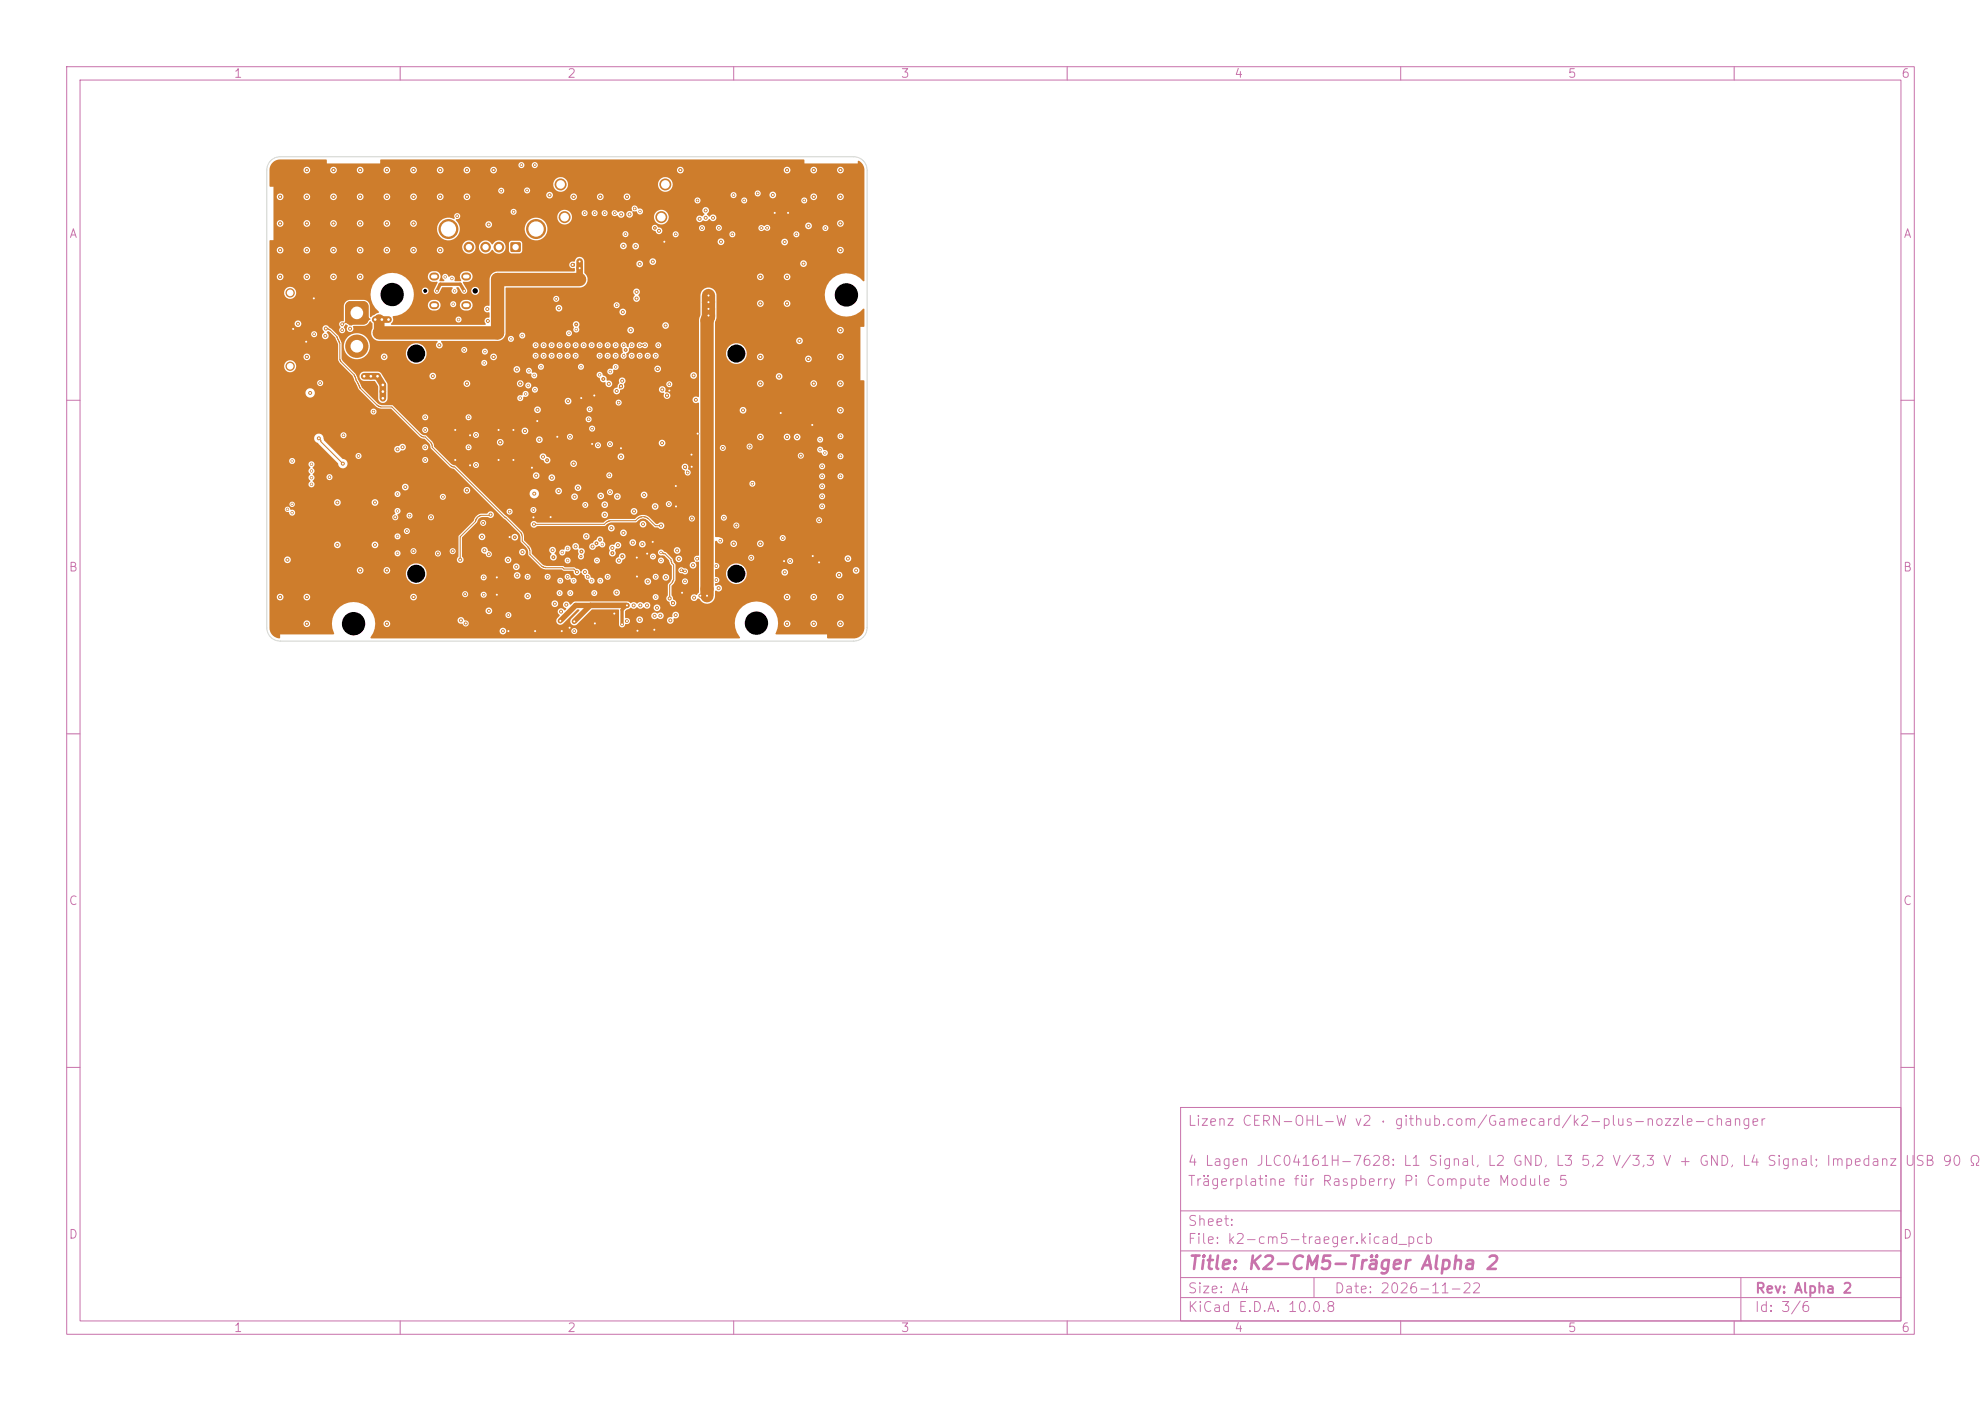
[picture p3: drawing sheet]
<svg xmlns="http://www.w3.org/2000/svg" width="297mm" height="210mm" viewBox="0 0 297 210" stroke-linecap="round" stroke-linejoin="round" font-family="sans-serif">
<defs><g id="words">
<text font-size="2" fill="#c872ab" x="178" y="190.8">Title: K2-CM5-Träger Alpha 2</text>
<g font-size="1.5" fill="#c872ab">
<text x="178" y="169.1">Lizenz CERN-OHL-W v2 · github.com/Gamecard/k2-plus-nozzle-changer</text>
<text x="178" y="178.1">Trägerplatine für Raspberry Pi Compute Module 5</text>
<text x="178" y="175.1">4 Lagen JLC04161H-7628: L1 Signal, L2 GND, L3 5,2 V/3,3 V + GND, L4 Signal; Impedanz</text>
<text x="285.5" y="175.1">USB 90 Ω /</text>
<text x="178" y="184.1">Sheet:</text>
<text x="178" y="186.8">File: k2-cm5-traeger.kicad_pcb</text>
<text x="178" y="197">KiCad E.D.A. 10.0.8</text>
<text x="178" y="194.2">Size: A4</text>
<text x="200" y="194.2">Date: 2026-11-22</text>
<text x="263" y="197">Id: 3/6</text>
<text x="263" y="194.2">Rev: Alpha 2</text>
</g>
<g font-size="1.3" fill="#c872ab">
<text x="35" y="12">1</text>
<text x="85" y="12">2</text>
<text x="135" y="12">3</text>
<text x="185" y="12">4</text>
<text x="235" y="12">5</text>
<text x="285" y="12">6</text>
<text x="10.3" y="36">A</text>
<text x="285.3" y="36">A</text>
<text x="10.2" y="86">B</text>
<text x="285.2" y="86">B</text>
<text x="10.2" y="136">C</text>
<text x="285.2" y="136">C</text>
<text x="10.2" y="186">D</text>
<text x="285.2" y="186">D</text>
<text x="35" y="200">1</text>
<text x="85" y="200">2</text>
<text x="135" y="200">3</text>
<text x="185" y="200">4</text>
<text x="235" y="200">5</text>
<text x="285" y="200">6</text>
</g>
</g></defs>
<g fill="none" stroke="#c872ab" stroke-width=".15">
<path d="M10 10h277v190h-277zM12 12h273v186h-273zM60 10v2M110 10v2M160 10v2M210 10v2M260 10v2M10 60h2M285 60h2M10 110h2M285 110h2M10 160h2"/>
<path d="M177 166h108v32h-108zM285 160h2M60 198v2M110 198v2M160 198v2M177 194.5h108M177 191.5h108M177 187.5h108M177 181.5h108M197 191.5v3M210 198v2M260 198v2"/>
<path d="M261 191.5v6.5"/>
</g>
<g fill="#ce7d2c">
<path d="M76.6 36.4h1.4v1.3h-1.4z"/>
<circle cx="99.7" cy="27.6" r=".9"/>
<circle cx="99.1" cy="32.5" r=".9"/>
<circle cx="84.6" cy="32.5" r=".9"/>
<circle cx="84" cy="27.6" r=".9"/>
<circle cx="74.8" cy="37" r=".8"/>
<circle cx="72.8" cy="37" r=".8"/>
<circle cx="70.3" cy="37" r=".8"/>
<circle cx="80.4" cy="34.3" r="1.5"/>
<circle cx="67.2" cy="34.3" r="1.5"/>
</g>
<path d="M65 41.4h.3M65 45.8h.3M69.8 41.4h.3M69.8 45.8h.3" fill="none" stroke="#ce7d2c" stroke-width="1.2"/>
<g fill="#ce7d2c">
<path d="M51.9 45.4l.3-.2h.3h2l.5 .1 .2 .3v.3v2l-.1 .5-.3 .2-.3 .1h-2l-.5-.2-.2-.3-.1-.3v-2z"/>
<circle cx="43.5" cy="54.9" r=".7"/>
<circle cx="43.5" cy="43.9" r=".7"/>
<circle cx="53.5" cy="51.9" r="1.75"/>
<circle cx="96.3" cy="81.6" r=".3"/>
<circle cx="90.7" cy="77.2" r=".3"/>
<circle cx="77.5" cy="55.4" r=".3"/>
<circle cx="73.1" cy="48.1" r=".3"/>
<circle cx="97.1" cy="87.2" r=".3"/>
<circle cx="82" cy="69" r=".3"/>
<circle cx="54" cy="85.5" r=".3"/>
<circle cx="82.7" cy="53.3" r=".25"/>
<circle cx="94" cy="93.1" r=".25"/>
<circle cx="63.7" cy="67" r=".25"/>
<circle cx="50" cy="25.5" r=".3"/>
<circle cx="70" cy="57.5" r=".3"/>
<circle cx="79" cy="28.5" r=".25"/>
<circle cx="98.3" cy="53.3" r=".25"/>
<circle cx="89.1" cy="31.9" r=".25"/>
<circle cx="91.4" cy="66.6" r=".25"/>
<circle cx="126" cy="29.5" r=".3"/>
<circle cx="89.9" cy="51.7" r=".25"/>
<circle cx="117.4" cy="80.6" r=".25"/>
<circle cx="71.4" cy="69.7" r=".25"/>
<circle cx="46" cy="93.5" r=".3"/>
<circle cx="80" cy="76.4" r=".25"/>
<circle cx="46" cy="89.5" r=".3"/>
<circle cx="123.3" cy="71.4" r=".25"/>
<circle cx="115" cy="34.2" r=".25"/>
<circle cx="62" cy="33.5" r=".3"/>
<circle cx="122" cy="25.5" r=".3"/>
<circle cx="50" cy="29.5" r=".3"/>
<circle cx="87.5" cy="51.7" r=".25"/>
<circle cx="66" cy="25.5" r=".3"/>
<circle cx="85.1" cy="86.5" r=".25"/>
<circle cx="83.9" cy="53.3" r=".25"/>
<circle cx="126" cy="68.4" r=".25"/>
<circle cx="54" cy="37.5" r=".3"/>
<circle cx="78.7" cy="64.6" r=".3"/>
<circle cx="118" cy="41.5" r=".3"/>
<circle cx="86.3" cy="53.3" r=".25"/>
<circle cx="76.4" cy="76.7" r=".25"/>
<circle cx="126" cy="71.4" r=".25"/>
<circle cx="104.5" cy="83.8" r=".25"/>
<circle cx="91.1" cy="53.3" r=".25"/>
<circle cx="118.5" cy="84.1" r=".25"/>
<circle cx="98.6" cy="55.3" r=".3"/>
<circle cx="46" cy="53.5" r=".3"/>
<circle cx="94" cy="29.5" r=".3"/>
<circle cx="122" cy="29.5" r=".3"/>
<circle cx="91.3" cy="71.3" r=".25"/>
<circle cx="46" cy="29.5" r=".3"/>
<circle cx="54" cy="25.5" r=".3"/>
<circle cx="126" cy="65.4" r=".25"/>
<circle cx="94.7" cy="51.8" r=".25"/>
<circle cx="88.1" cy="86.5" r=".25"/>
<circle cx="118" cy="45.5" r=".3"/>
<circle cx="102.7" cy="87.1" r=".25"/>
<circle cx="78" cy="57.5" r=".3"/>
<circle cx="118" cy="25.5" r=".3"/>
<circle cx="89.7" cy="66.7" r=".25"/>
<circle cx="71.4" cy="65.2" r=".25"/>
<circle cx="53.7" cy="68.3" r=".25"/>
<circle cx="94.7" cy="53.3" r=".25"/>
<circle cx="74" cy="53.5" r=".3"/>
<circle cx="46" cy="33.5" r=".3"/>
<circle cx="114" cy="41.5" r=".3"/>
<circle cx="56" cy="61.7" r=".25"/>
<circle cx="126" cy="89.5" r=".3"/>
<circle cx="125.8" cy="86.2" r=".3"/>
<circle cx="70" cy="25.5" r=".3"/>
<circle cx="74" cy="25.5" r=".3"/>
<circle cx="85.8" cy="39.7" r=".3"/>
<circle cx="66.4" cy="74.5" r=".25"/>
<circle cx="63.8" cy="68.9" r=".25"/>
<circle cx="120.6" cy="30.1" r=".25"/>
<circle cx="102.7" cy="85.6" r=".25"/>
<circle cx="119.4" cy="35.1" r=".25"/>
<circle cx="58" cy="93.5" r=".3"/>
<circle cx="95.9" cy="51.7" r=".25"/>
<circle cx="98.3" cy="86.5" r=".25"/>
<circle cx="88.4" cy="61.4" r=".25"/>
<circle cx="126" cy="57.5" r=".3"/>
<circle cx="88.2" cy="62.8" r=".25"/>
<circle cx="93.8" cy="35.1" r=".25"/>
<circle cx="103.1" cy="70.8" r=".25"/>
<circle cx="50" cy="33.5" r=".3"/>
<circle cx="100.3" cy="75.6" r=".25"/>
<circle cx="93.5" cy="51.7" r=".25"/>
<circle cx="96.7" cy="51.8" r=".25"/>
<circle cx="54" cy="41.5" r=".3"/>
<circle cx="47.1" cy="50.1" r=".25"/>
<circle cx="72.5" cy="86.6" r=".25"/>
<circle cx="75" cy="66.3" r=".3"/>
<circle cx="108" cy="81" r=".25"/>
<circle cx="126" cy="33.5" r=".3"/>
<circle cx="93.5" cy="53.3" r=".25"/>
<circle cx="62" cy="29.5" r=".3"/>
<circle cx="49.4" cy="71.5" r=".25"/>
<circle cx="110" cy="81.5" r=".3"/>
<circle cx="72.5" cy="89.1" r=".25"/>
<circle cx="42" cy="29.5" r=".3"/>
<circle cx="121.2" cy="53.8" r=".3"/>
<circle cx="42" cy="89.5" r=".3"/>
<circle cx="88.7" cy="51.8" r=".25"/>
<circle cx="123.3" cy="74.4" r=".25"/>
<circle cx="48" cy="57.4" r=".25"/>
<circle cx="126" cy="49.5" r=".3"/>
<circle cx="114" cy="53.5" r=".3"/>
<circle cx="70" cy="29.5" r=".3"/>
<circle cx="107.4" cy="87" r=".25"/>
<circle cx="70.3" cy="62.6" r=".25"/>
<circle cx="126" cy="61.5" r=".3"/>
<circle cx="92.4" cy="45.7" r=".25"/>
<circle cx="126" cy="93.5" r=".3"/>
<circle cx="97.1" cy="53.3" r=".25"/>
<circle cx="66" cy="29.5" r=".3"/>
<circle cx="54" cy="29.5" r=".3"/>
<circle cx="82.1" cy="86.5" r=".25"/>
<circle cx="78.2" cy="24.8" r=".25"/>
<circle cx="123.7" cy="34.2" r=".25"/>
<circle cx="101.3" cy="35.1" r=".25"/>
<circle cx="123.3" cy="75.9" r=".25"/>
<circle cx="113.6" cy="29" r=".25"/>
<circle cx="118" cy="93.5" r=".3"/>
<circle cx="58" cy="85.5" r=".3"/>
<circle cx="122" cy="89.5" r=".3"/>
<circle cx="92.3" cy="51.7" r=".25"/>
<circle cx="118" cy="89.5" r=".3"/>
<circle cx="98.7" cy="51.8" r=".25"/>
<circle cx="69.6" cy="52.5" r=".25"/>
<circle cx="114" cy="65.5" r=".3"/>
<circle cx="112.8" cy="72.5" r=".25"/>
<circle cx="91.1" cy="51.8" r=".25"/>
<circle cx="89.9" cy="53.3" r=".25"/>
<circle cx="86" cy="29.5" r=".3"/>
<circle cx="62" cy="37.5" r=".3"/>
<circle cx="87.6" cy="31.9" r=".25"/>
<circle cx="86.1" cy="94.6" r=".25"/>
<circle cx="68.6" cy="32.4" r=".25"/>
<circle cx="81.5" cy="51.7" r=".25"/>
<circle cx="42" cy="37.5" r=".3"/>
<circle cx="51.3" cy="48.6" r=".25"/>
<circle cx="100.9" cy="90.4" r=".3"/>
<circle cx="63.7" cy="62.6" r=".25"/>
<circle cx="92.1" cy="31.9" r=".25"/>
<circle cx="114" cy="57.5" r=".3"/>
<circle cx="50" cy="37.5" r=".3"/>
<circle cx="58" cy="33.5" r=".3"/>
<circle cx="46" cy="25.5" r=".3"/>
<circle cx="107.4" cy="84.9" r=".25"/>
<circle cx="50" cy="41.5" r=".3"/>
<circle cx="98.2" cy="34.2" r=".25"/>
<circle cx="86.3" cy="51.7" r=".25"/>
<circle cx="107.8" cy="34.2" r=".25"/>
<circle cx="58" cy="25.5" r=".3"/>
<circle cx="92.3" cy="53.3" r=".25"/>
<circle cx="82.7" cy="51.8" r=".25"/>
<circle cx="95.9" cy="53.3" r=".25"/>
<circle cx="126" cy="53.5" r=".3"/>
<circle cx="114" cy="81.5" r=".3"/>
<circle cx="90" cy="29.5" r=".3"/>
<circle cx="100.3" cy="57.6" r=".25"/>
<circle cx="70.3" cy="67" r=".25"/>
<circle cx="70" cy="73.5" r=".3"/>
<circle cx="58" cy="29.5" r=".3"/>
<circle cx="85.5" cy="65.5" r=".25"/>
<circle cx="61.4" cy="77.3" r=".25"/>
<circle cx="108.5" cy="77.6" r=".25"/>
<circle cx="80.3" cy="53.3" r=".25"/>
<circle cx="100" cy="59.3" r=".3"/>
<circle cx="80.3" cy="51.8" r=".25"/>
<circle cx="111.6" cy="30.1" r=".25"/>
<circle cx="51.3" cy="49.5" r=".25"/>
<circle cx="118" cy="65.5" r=".3"/>
<circle cx="83.4" cy="44.8" r=".25"/>
<circle cx="87.7" cy="75.7" r=".25"/>
<circle cx="91.4" cy="73.8" r=".25"/>
<circle cx="102.1" cy="85.5" r=".25"/>
<circle cx="102" cy="25.5" r=".3"/>
<circle cx="42" cy="33.5" r=".3"/>
<circle cx="51.5" cy="65.3" r=".25"/>
<circle cx="77" cy="31.8" r=".25"/>
<circle cx="83.9" cy="51.7" r=".25"/>
<circle cx="46" cy="37.5" r=".3"/>
<circle cx="122" cy="57.5" r=".3"/>
<circle cx="109.8" cy="35.1" r=".25"/>
<circle cx="123.3" cy="69.9" r=".25"/>
<circle cx="122" cy="93.5" r=".3"/>
<circle cx="86" cy="69.5" r=".3"/>
<circle cx="90.7" cy="31.9" r=".25"/>
<circle cx="92.7" cy="60.4" r=".25"/>
<circle cx="85.1" cy="53.3" r=".25"/>
<circle cx="126" cy="37.5" r=".3"/>
<circle cx="110" cy="29.2" r=".25"/>
<circle cx="114.1" cy="34.2" r=".25"/>
<circle cx="58" cy="37.5" r=".3"/>
<circle cx="93.1" cy="57.9" r=".3"/>
<circle cx="54" cy="33.5" r=".3"/>
<circle cx="79.1" cy="86.5" r=".25"/>
<circle cx="61" cy="79.6" r=".25"/>
<circle cx="88.8" cy="64.3" r=".25"/>
<circle cx="66" cy="37.5" r=".3"/>
<circle cx="91.1" cy="86.5" r=".25"/>
<circle cx="126" cy="25.5" r=".3"/>
<circle cx="62" cy="25.5" r=".3"/>
<circle cx="63.7" cy="64.4" r=".25"/>
<circle cx="76.2" cy="92.2" r=".25"/>
<circle cx="85.1" cy="51.7" r=".25"/>
<circle cx="46" cy="41.5" r=".3"/>
<circle cx="123.3" cy="72.9" r=".25"/>
<circle cx="80.2" cy="24.8" r=".25"/>
<circle cx="102.7" cy="70" r=".3"/>
<circle cx="42" cy="41.5" r=".3"/>
<circle cx="81.5" cy="53.3" r=".25"/>
<circle cx="114" cy="45.5" r=".3"/>
<circle cx="105.3" cy="34.2" r=".25"/>
<circle cx="75.1" cy="28.6" r=".25"/>
<circle cx="62" cy="89.5" r=".3"/>
<circle cx="104.6" cy="30.1" r=".25"/>
<circle cx="95.1" cy="31.2" r=".25"/>
<circle cx="59.6" cy="82.9" r=".25"/>
<circle cx="56.2" cy="81.7" r=".3"/>
<circle cx="56.2" cy="75.3" r=".3"/>
<circle cx="59.6" cy="80.4" r=".25"/>
<circle cx="59.6" cy="76.6" r=".25"/>
<circle cx="59.6" cy="74.1" r=".25"/>
<circle cx="50.6" cy="75.3" r=".3"/>
<circle cx="50.6" cy="81.7" r=".3"/>
<circle cx="128.4" cy="85.5" r=".3"/>
<circle cx="127.1" cy="83.7" r=".3"/>
<circle cx="79.7" cy="70.1" r=".25"/>
<circle cx="97.9" cy="81.2" r=".3"/>
<circle cx="74.5" cy="89.1" r=".25"/>
<circle cx="101.3" cy="75.9" r=".25"/>
<circle cx="93.1" cy="67.2" r=".25"/>
<circle cx="68.3" cy="68.9" r=".25"/>
<circle cx="70.5" cy="69.8" r=".25"/>
<circle cx="80.2" cy="94.6" r=".25"/>
<circle cx="74.5" cy="86.5" r=".25"/>
<circle cx="84.2" cy="94.6" r=".25"/>
<circle cx="101.3" cy="72.9" r=".25"/>
<circle cx="92.1" cy="92" r=".25"/>
<circle cx="80.6" cy="63.1" r=".25"/>
<circle cx="103.7" cy="68.2" r=".25"/>
<circle cx="76.4" cy="80.5" r=".25"/>
<circle cx="88.8" cy="66.6" r=".25"/>
<circle cx="122.8" cy="84.3" r=".25"/>
<circle cx="118.1" cy="31.9" r=".25"/>
<circle cx="121.9" cy="83.3" r=".25"/>
<circle cx="47" cy="44.7" r=".25"/>
<circle cx="74.7" cy="64.4" r=".25"/>
<circle cx="98.1" cy="94.4" r=".25"/>
<circle cx="117.6" cy="84.1" r=".25"/>
<circle cx="102.3" cy="88.9" r=".3"/>
<circle cx="104.6" cy="65" r=".25"/>
<circle cx="100.3" cy="58.6" r=".25"/>
<circle cx="68.3" cy="64.4" r=".25"/>
<circle cx="82.6" cy="77.5" r=".25"/>
<circle cx="85.4" cy="94.1" r=".25"/>
<circle cx="121.8" cy="63.7" r=".25"/>
<circle cx="77" cy="68.9" r=".25"/>
<circle cx="89.2" cy="93.4" r=".25"/>
<circle cx="76.2" cy="94.6" r=".25"/>
<circle cx="74.7" cy="68.9" r=".25"/>
<circle cx="95.5" cy="86.4" r=".25"/>
<circle cx="70.5" cy="65.3" r=".25"/>
<circle cx="117.1" cy="61.9" r=".25"/>
<circle cx="77" cy="64.4" r=".25"/>
<circle cx="80" cy="77.5" r=".25"/>
<circle cx="97" cy="83" r=".3"/>
<circle cx="83.6" cy="65.5" r=".25"/>
<circle cx="103.7" cy="70" r=".25"/>
<circle cx="95.5" cy="83.6" r=".3"/>
<circle cx="87.1" cy="59.7" r=".25"/>
<circle cx="95.6" cy="94.6" r=".25"/>
<circle cx="89.1" cy="59.3" r=".25"/>
<circle cx="45.9" cy="51.2" r=".25"/>
<circle cx="43.9" cy="49.3" r=".25"/>
<circle cx="116.1" cy="31.9" r=".25"/>
<circle cx="99.6" cy="36.2" r=".25"/>
<circle cx="83.2" cy="90.5" r=".3"/>
<circle cx="83.9" cy="88.9" r=".25"/>
<circle cx="43.8" cy="76.8" r=".25"/>
<circle cx="43.8" cy="69.1" r=".25"/>
<circle cx="73.3" cy="83.1" r=".3"/>
<circle cx="72.4" cy="78.4" r=".3"/>
<circle cx="64.6" cy="77.5" r=".3"/>
<circle cx="59.3" cy="77.5" r=".3"/>
<circle cx="43.1" cy="76.3" r=".25"/>
<circle cx="43.8" cy="75.6" r=".25"/>
<circle cx="62" cy="82.6" r=".3"/>
<circle cx="65.7" cy="83" r=".3"/>
<circle cx="46.7" cy="72.6" r=".25"/>
<circle cx="46.7" cy="71.6" r=".25"/>
<circle cx="46.7" cy="70.6" r=".25"/>
<circle cx="46.7" cy="69.6" r=".25"/>
<circle cx="60.8" cy="73" r=".3"/>
<circle cx="80.2" cy="58.4" r=".25"/>
<circle cx="79.2" cy="57.8" r=".25"/>
<circle cx="86.4" cy="49.4" r=".25"/>
<circle cx="76.6" cy="50.8" r=".25"/>
<circle cx="78.3" cy="50.3" r=".25"/>
<circle cx="85.3" cy="49.9" r=".25"/>
<circle cx="51.4" cy="69.5" r=".3"/>
<circle cx="46.5" cy="58.9" r=".3"/>
<circle cx="80.1" cy="74" r=".3"/>
<circle cx="47.8" cy="65.7" r=".3"/>
<circle cx="84.1" cy="91.7" r=".3"/>
<circle cx="73.3" cy="91.6" r=".3"/>
<circle cx="119.9" cy="51.1" r=".3"/>
<circle cx="93.3" cy="57.1" r=".3"/>
<circle cx="116.8" cy="56.4" r=".3"/>
<circle cx="84.9" cy="90.6" r=".3"/>
<circle cx="98.2" cy="75.9" r=".3"/>
<circle cx="96.6" cy="74.2" r=".3"/>
<circle cx="99.8" cy="48.8" r=".3"/>
<circle cx="115.9" cy="29.2" r=".3"/>
<circle cx="92.5" cy="58.6" r=".3"/>
<circle cx="108.1" cy="36.2" r=".3"/>
<circle cx="84" cy="87" r=".25"/>
<circle cx="84.3" cy="82.8" r=".25"/>
<circle cx="99.8" cy="86.5" r=".3"/>
<circle cx="98.1" cy="92.3" r=".3"/>
<circle cx="92.6" cy="74.4" r=".3"/>
<circle cx="87.9" cy="80.4" r=".3"/>
<circle cx="85.1" cy="82.2" r=".25"/>
<circle cx="86.3" cy="81.9" r=".3"/>
<circle cx="85.1" cy="84" r=".25"/>
<circle cx="91.3" cy="57.5" r=".3"/>
<circle cx="97.9" cy="39.2" r=".3"/>
<circle cx="83" cy="83.5" r=".3"/>
<circle cx="104.9" cy="32.8" r=".3"/>
<circle cx="98.8" cy="34.6" r=".3"/>
<circle cx="78.3" cy="82.8" r=".3"/>
<circle cx="82.8" cy="82.5" r=".3"/>
<circle cx="85.5" cy="88.9" r=".25"/>
<circle cx="82.7" cy="71.6" r=".3"/>
<circle cx="77.5" cy="86.3" r=".3"/>
<circle cx="86.7" cy="73.1" r=".3"/>
<circle cx="119.5" cy="65.5" r=".3"/>
<circle cx="86" cy="87" r=".25"/>
<circle cx="87.1" cy="83.4" r=".25"/>
<circle cx="90" cy="80.9" r=".3"/>
<circle cx="123" cy="65.9" r=".25"/>
<circle cx="98.5" cy="91.1" r=".3"/>
<circle cx="117.7" cy="85.8" r=".3"/>
<circle cx="88.8" cy="81.9" r=".3"/>
<circle cx="92.6" cy="81.7" r=".3"/>
<circle cx="92.4" cy="88.8" r=".3"/>
<circle cx="86.5" cy="85.8" r=".3"/>
<circle cx="87.7" cy="85.8" r=".3"/>
<circle cx="48.9" cy="49.3" r=".3"/>
<circle cx="91.8" cy="82.1" r=".3"/>
<circle cx="93.1" cy="68.5" r=".3"/>
<circle cx="88.7" cy="87" r=".25"/>
<circle cx="90.3" cy="81.6" r=".25"/>
<circle cx="77.2" cy="80.5" r=".3"/>
<circle cx="89.4" cy="81.4" r=".3"/>
<circle cx="72.3" cy="80.5" r=".3"/>
<circle cx="87.2" cy="82.7" r=".3"/>
<circle cx="89.1" cy="88.9" r=".25"/>
<circle cx="79.1" cy="89.4" r=".3"/>
<circle cx="76.2" cy="83.9" r=".3"/>
<circle cx="91.8" cy="82.9" r=".3"/>
<circle cx="89.5" cy="84" r=".25"/>
<circle cx="80.4" cy="71.3" r=".3"/>
<circle cx="83.8" cy="73.6" r=".3"/>
<circle cx="80.9" cy="65.9" r=".3"/>
<circle cx="90" cy="87" r=".25"/>
<circle cx="72.6" cy="82.5" r=".3"/>
<circle cx="77.4" cy="85" r=".3"/>
<circle cx="80.6" cy="61.4" r=".3"/>
<circle cx="52.5" cy="49.3" r=".3"/>
<circle cx="81.4" cy="68.5" r=".3"/>
<circle cx="86.1" cy="74.5" r=".3"/>
<circle cx="57.6" cy="53.5" r=".3"/>
<circle cx="93.3" cy="83.4" r=".3"/>
<circle cx="92.8" cy="84" r=".3"/>
<circle cx="43.1" cy="83.9" r=".3"/>
<circle cx="48.8" cy="50.3" r=".3"/>
<circle cx="96" cy="90.8" r=".3"/>
<circle cx="84" cy="93.1" r=".3"/>
<circle cx="86.1" cy="93.1" r=".3"/>
<circle cx="93.5" cy="79.9" r=".3"/>
<circle cx="97" cy="90.8" r=".3"/>
<circle cx="94" cy="90.8" r=".3"/>
<circle cx="93.3" cy="93.6" r=".25"/>
<circle cx="95" cy="90.8" r=".3"/>
<circle cx="94.9" cy="81.3" r=".3"/>
<circle cx="69" cy="83.9" r=".3"/>
<circle cx="99.1" cy="78.8" r=".3"/>
<circle cx="97.9" cy="83.4" r=".25"/>
<circle cx="73.6" cy="77.1" r=".3"/>
<circle cx="80" cy="78.6" r=".3"/>
<circle cx="95.9" cy="92.9" r=".3"/>
<circle cx="100.4" cy="89.7" r=".3"/>
<circle cx="75.4" cy="94.6" r=".3"/>
<circle cx="99.1" cy="82.8" r=".25"/>
<circle cx="99" cy="92.3" r=".3"/>
<circle cx="69.1" cy="93" r=".3"/>
<circle cx="123.7" cy="67.9" r=".25"/>
<circle cx="98.3" cy="89.5" r=".25"/>
<circle cx="101.3" cy="92.2" r=".3"/>
<circle cx="100.5" cy="93" r=".3"/>
<circle cx="99.1" cy="84" r=".25"/>
<circle cx="123" cy="67.4" r=".25"/>
<circle cx="68.8" cy="47.9" r=".25"/>
<circle cx="67.7" cy="41.8" r=".25"/>
<circle cx="79.3" cy="55.6" r=".25"/>
<circle cx="80.1" cy="56.3" r=".25"/>
<circle cx="67.9" cy="45.6" r=".25"/>
<circle cx="81.1" cy="55" r=".25"/>
<circle cx="93.5" cy="36.9" r=".3"/>
<circle cx="87.1" cy="55" r=".25"/>
<circle cx="93.4" cy="46.8" r=".3"/>
<circle cx="95.9" cy="39.6" r=".3"/>
<circle cx="95.3" cy="36.9" r=".3"/>
<circle cx="93.8" cy="52.5" r=".3"/>
<circle cx="94.4" cy="32.1" r=".3"/>
<circle cx="89.9" cy="56.2" r=".25"/>
<circle cx="93.1" cy="32.1" r=".3"/>
<circle cx="94.6" cy="49.5" r=".3"/>
<circle cx="91.5" cy="55.7" r=".25"/>
<circle cx="92.3" cy="55" r=".25"/>
<circle cx="95.9" cy="31.7" r=".25"/>
<circle cx="73.3" cy="33.7" r=".3"/>
<circle cx="82.4" cy="29.3" r=".3"/>
<circle cx="78" cy="59.7" r=".25"/>
<circle cx="72.7" cy="52.7" r=".25"/>
<circle cx="72.6" cy="54.4" r=".25"/>
<circle cx="78.8" cy="59" r=".25"/>
<circle cx="121.2" cy="33.9" r=".3"/>
<circle cx="111.4" cy="61.5" r=".3"/>
<circle cx="67.9" cy="82.6" r=".3"/>
<circle cx="69.7" cy="89.1" r=".3"/>
<circle cx="69.8" cy="93.5" r=".3"/>
<circle cx="95.4" cy="43.7" r=".3"/>
<circle cx="95.4" cy="44.7" r=".3"/>
<circle cx="105" cy="89.3" r=".3"/>
<circle cx="106.2" cy="47.3" r=".3"/>
<circle cx="106" cy="89.3" r=".3"/>
<circle cx="106.2" cy="46.3" r=".3"/>
<circle cx="106.2" cy="45.3" r=".3"/>
<circle cx="101.8" cy="83.8" r=".3"/>
<circle cx="106.2" cy="44.3" r=".3"/>
<circle cx="110.4" cy="78.8" r=".3"/>
<circle cx="112.6" cy="83.6" r=".3"/>
<circle cx="103.7" cy="77.7" r=".3"/>
<circle cx="122.8" cy="78" r=".3"/>
<circle cx="112.4" cy="66.9" r=".3"/>
<circle cx="120.1" cy="68.3" r=".3"/>
<circle cx="54.6" cy="56.4" r=".4"/>
<circle cx="57.4" cy="57.7" r=".4"/>
<circle cx="57.4" cy="59.7" r=".4"/>
<circle cx="44.7" cy="48.5" r=".3"/>
<circle cx="57.4" cy="58.7" r=".4"/>
<circle cx="56.6" cy="56.4" r=".4"/>
<circle cx="55.6" cy="56.4" r=".4"/>
<circle cx="105.8" cy="31.5" r=".3"/>
<circle cx="106.9" cy="32.6" r=".3"/>
<circle cx="105.8" cy="32.6" r=".3"/>
<circle cx="65.5" cy="43.6" r=".25"/>
<circle cx="73.1" cy="46.3" r=".3"/>
<circle cx="69.6" cy="43.6" r=".25"/>
<circle cx="60.4" cy="67" r=".3"/>
<circle cx="65.9" cy="51.7" r=".3"/>
<circle cx="66.7" cy="41.5" r=".25"/>
<circle cx="64.9" cy="56.4" r=".3"/>
<circle cx="59.6" cy="67.3" r=".3"/>
<circle cx="68.2" cy="43.6" r=".25"/>
<circle cx="108.4" cy="67.1" r=".3"/>
<circle cx="83.8" cy="46.2" r=".3"/>
<circle cx="86.4" cy="48.6" r=".3"/>
<circle cx="86.9" cy="39.2" r=".3"/>
<circle cx="58.3" cy="47.9" r=".4"/>
<circle cx="57.3" cy="47.9" r=".4"/>
<circle cx="86.9" cy="40.2" r=".3"/>
<circle cx="56.2" cy="47.9" r=".4"/>
<circle cx="104.1" cy="89.6" r=".3"/>
<circle cx="101.5" cy="82.5" r=".3"/>
<circle cx="107.7" cy="88.2" r=".3"/>
<circle cx="90.7" cy="75.7" r=".3"/>
<circle cx="103.9" cy="84.7" r=".3"/>
<circle cx="117.6" cy="36.3" r=".3"/>
<circle cx="120.5" cy="39.5" r=".3"/>
<circle cx="85.2" cy="60.1" r=".3"/>
<circle cx="90.5" cy="56.8" r=".3"/>
<circle cx="104" cy="56.3" r=".3"/>
<circle cx="104.3" cy="59.9" r=".3"/>
<circle cx="91.7" cy="79.2" r=".3"/>
<circle cx="95.1" cy="76.7" r=".3"/>
<circle cx="90.1" cy="74.3" r=".3"/>
<circle cx="96.4" cy="78.6" r=".3"/>
<circle cx="99.3" cy="66.4" r=".3"/>
<circle cx="99.3" cy="58.4" r=".3"/>
</g>
<path d="M48.8 49.3h.3l.4 .2 1 1 .4 1v2.4l.2 .3 2 2 .9 2 2.7 2.7 .4 .1h1.7l4.2 4.3 .4 .2h.4l.8 .9 .2 .4v.3l2.7 2.7 .6 .2 10 9.9 .2 .5v.7l1 1.1 .1 .4v.5l1.8 1.8 .6 .2h2.5l.3 .2h1.4l.5 .5M49.2 49.4h.1M50.7 50.8v.1M53.8 57.7v.1M47.8 65.7l.3 .3v.2l3.3 3.3M56.8 60.9h.1M73.5 77.2l-.1 .1h-1.3l-.4 .2-.3 .3-.1 .4-2.3 2.3v3.4M80 78.6h10.6l.4-.4 .4-.1h3.9l.7-.6h.6l.5 .2 1.1 1.1h.9M96.8 77.6h.1M99.1 82.8l.6 .2 .9 .9 .1 .5 .3 .3v2.2l-.2 .4-.4 .4v2" fill="none" stroke="#ce7d2c" stroke-width=".15"/>
<path d="M88.5 90.8l-2.4 2.3M94 90.8h-7.7l-2.3 2.3" fill="none" stroke="#ce7d2c" stroke-width=".8"/>
<path d="M65.5 43.6l.5-1h3l.6 1M94 90.8l-.7 .6v2.2" fill="none" stroke="#ce7d2c" stroke-width=".5"/>
<path d="M86.9 41.9h-12.3v8h-17.7M106.2 44.3v3.2l-.2 .5v41.3" fill="none" stroke="#ce7d2c" stroke-width="2"/>
<path d="M86.9 39.2v2.7M54.6 56.4h2l.8 1.3v2M56.3 47.9h1.9" fill="none" stroke="#ce7d2c" stroke-width="1"/>
<path d="M56.9 47.9v2" fill="none" stroke="#ce7d2c" stroke-width="1.6"/>
<g fill="#ce7d2c">
<path d="M93.7 92.9h.2a.27 .27 0 0 1 .3 .1 .27 .27 0 0 1-.1 .4 .27 .27 0 0 1-.4-.2z"/>
<path d="M107.2 86.7h.3l.1 .3a.25 .25 0 0 1-.1 .2 .25 .25 0 0 1-.3-.1z"/>
<path d="M87.9 86.2h.2l.2 .2a.21 .21 0 0 1 0 .3 .21 .21 0 0 1-.3 0l-.1-.2z"/>
<path d="M102 85.3l.2-.1 .5 .2a.26 .26 0 0 1 .2 .2 .26 .26 0 0 1-.2 .3 .26 .26 0 0 1-.3-.2h-.4z"/>
<path d="M107.2 84.6h.3l.1 .3a.25 .25 0 0 1-.1 .2 .25 .25 0 0 1-.3-.1z"/>
<path d="M104.4 83.6l.3-.1 .1 .4-.4 .1-.1-.2z"/>
<path d="M107.9 80.8l.3 .1v.3a.18 .18 0 0 1-.3 .1 .18 .18 0 0 1-.1-.2z"/>
<path d="M102.9 70.6h.3a.25 .25 0 0 1 .1 .4 .25 .25 0 0 1-.4 0 .25 .25 0 0 1 0-.3z"/>
<path d="M102.5 69.8l.3-.1 .2 .3a.3 .3 0 0 1-.3 .4 .3 .3 0 0 1-.3-.4z"/>
<path d="M92.9 57.7a.26 .26 0 0 1 .2-.1 .26 .26 0 0 1 .3 .2v.2l-.2 .2a.23 .23 0 0 1-.3 0 .23 .23 0 0 1-.1-.2z"/>
<path d="M93.3 53.2l.2-.1a.25 .25 0 0 1 .3 .1 .25 .25 0 0 1-.1 .3h-.4z"/>
<path d="M95.7 51.6l.3-.1a.39 .39 0 0 0 .6 0 .26 .26 0 0 1 .3 .2 .26 .26 0 0 1-.1 .3 .26 .26 0 0 1-.4-.1l-.4 .1a.25 .25 0 0 1-.3-.1 .25 .25 0 0 1 0-.3z"/>
<path d="M51.1 48.4h.3a.21 .21 0 0 1 .2 .1 .21 .21 0 0 1-.1 .3 .24 .24 0 0 1-.3 0 .24 .24 0 0 1-.1-.3z"/>
<path d="M52 45.4l.5-.2h2.1a.77 .77 0 0 1 .6 .7v1.5l.1 .2a.17 .17 0 0 1 .2 .1 .17 .17 0 0 1 0 .2l-.2 .1a1.05 1.05 0 0 1-.8 .6h-1.5l-.3 .2h-.3l-.4-.3-.4-.1 .2-.4v-2.2z"/>
<path d="M85.6 39.5l.2-.1 .4 .1v.4h-.5l-.1-.1z"/>
<path d="M114 34l.2-.1a.21 .21 0 0 1 .2 .2 .21 .21 0 0 1 0 .2 .25 .25 0 0 1-.3 .1 .25 .25 0 0 1-.2-.2z"/>
<path d="M114.7 34.1l.3-.2a.26 .26 0 0 1 .3 .2 .26 .26 0 0 1-.2 .3 .26 .26 0 0 1-.4-.2z"/>
<path d="M40.9 24.3l.4-.3 .7-.1h6.9l.1 .1v.5h8v-.5l.1-.1h63.4l.1 .1v.5h8v-.3l.2-.1a1.59 1.59 0 0 1 .8 1.4v16.5l-.1 .2a3.3 3.3 0 0 0-4.8-.4 3.3 3.3 0 0 0 0 4.8 3.3 3.3 0 0 0 4.7-.3l.2 .1v2.5l-.1 .1h-.5v8h.5l.1 .1v37a1.6 1.6 0 0 1-1.6 1.6h-3.9l-.1-.1v-.5h-7.7v-.1l.3-.9 .1-.7h.8a.5 .5 0 0 0 .5 .6 .5 .5 0 0 0 .5-.6h3v.2a.5 .5 0 0 0 .6 .4 .5 .5 0 0 0 .4-.6h3v.2a.5 .5 0 0 0 .8 .3 .5 .5 0 0 0 0-.8 .5 .5 0 0 0-.8 .3h-3v-.1a.5 .5 0 0 0-.6-.3 .5 .5 0 0 0-.4 .4h-3v-.1a.5 .5 0 0 0-.6-.3 .5 .5 0 0 0-.4 .4h-.8a3.3 3.3 0 0 0-4.5-3 3.3 3.3 0 0 0-1.3 5.2l-.1 .1h-55.1l-.2-.1 .6-1.1h18.8a.5 .5 0 0 0 .5 .6 .5 .5 0 0 0 .5-.6h9.7v.2a.45 .45 0 0 0 .7 .3 .45 .45 0 0 0 0-.8 .45 .45 0 0 0-.7 .3h-9.7a.51 .51 0 0 0-.5-.4 .51 .51 0 0 0-.5 .4h-18.8l.2-1.1h1.2v.2a.5 .5 0 0 0 .8 .3 .5 .5 0 0 0 0-.8 .5 .5 0 0 0-.8 .3h-1.2l-.1-.5h12.4l.2 .5 .5 .1a.47 .47 0 0 0 .7 .4 .47 .47 0 0 0 .1-.8l13.3 .1a.6 .6 0 0 0 1 .3l2.1-2.1h.3v.2l-1.2 1.2a.61 .61 0 0 0 .1 .8 .61 .61 0 0 0 .8 0l2.3-2.2h4v2.1a.49 .49 0 0 0 .5 .6 .49 .49 0 0 0 .5-.6 .48 .48 0 0 0 .5-.1 .48 .48 0 0 0 .1-.6h1v.2a.5 .5 0 0 0 .5 .4 .5 .5 0 0 0 .5-.5h3.6v.2a.52 .52 0 0 0 .7 .4 .52 .52 0 0 0 .3-.7l.1-.1a.51 .51 0 0 0 .7-.5 .51 .51 0 0 0-.6-.5 .51 .51 0 0 0-.4 .7l-.1 .1a.52 .52 0 0 0-.7 .4h-3.6v-.1a.5 .5 0 0 0-.5-.4 .5 .5 0 0 0-.5 .4h-1l-.2-.1h-.4l-.1-.4h3.9a.56 .56 0 0 0 .4 .5 .56 .56 0 0 0 .6-.2 .51 .51 0 0 0 .8 0 .51 .51 0 0 0-.1-.7 .51 .51 0 0 0-.7 .1l-.1-.1a.5 .5 0 0 0-.9 .4h-3.9v-.7l.7-.4a.34 .34 0 0 1 .5 .1l.6-.3a.66 .66 0 0 0 1 0l.1 .1a.5 .5 0 0 0 .8-.1h.6v.2a.5 .5 0 0 0 .8 .3 .5 .5 0 0 0 0-.8 .5 .5 0 0 0-.8 .3h-.6l.1-.1a.51 .51 0 0 0-.3-.6 .51 .51 0 0 0-.6 .1l-.1 .1a.65 .65 0 0 0-.9-.1l-.1 .1-.2-.2a.65 .65 0 0 0-.8 .1l-.4-.3h-7.9l-.7 .5h-.1a.52 .52 0 0 0-.5-.5 .52 .52 0 0 0-.5 .6 .52 .52 0 0 0 .5 .5v.1l-.3 .2a.52 .52 0 0 0-.8-.2 .52 .52 0 0 0 .1 .9l-.5 .6v.3h-13.3l-.1-.1a.37 .37 0 0 1-.5-.3 .5 .5 0 0 0-.5-.2 .5 .5 0 0 0-.4 .4h-12.4l-.2-.8h19.8a.45 .45 0 0 0 .6 .5 .45 .45 0 0 0 .2-.7 .45 .45 0 0 0-.8 .1v.1h-19.8l-.4-.6h17.2v.1a.5 .5 0 0 0 .8 .4 .5 .5 0 0 0 0-.9 .5 .5 0 0 0-.8 .4h-17.2l-.6-.6-.9-.5h28.6v.2a.5 .5 0 0 0 .8 .3 .5 .5 0 0 0 0-.8 .5 .5 0 0 0-.8 .3h-28.6l-.4-.1a3.3 3.3 0 0 0-3.3 1.2 3.3 3.3 0 0 0-.3 3.5l-8.1 .1v.5a.6 .6 0 0 1-.9-.2 1.6 1.6 0 0 1-.7-1.3v-.7h5.1a.5 .5 0 0 0 .6 .6 .5 .5 0 0 0 .2-.8 .5 .5 0 0 0-.8 .2h-5.1v-4h1.1a.5 .5 0 0 0 .5 .6 .5 .5 0 0 0 .5-.6h3v.2a.5 .5 0 0 0 .6 .4 .5 .5 0 0 0 .4-.6h15v.2a.5 .5 0 0 0 .8 .3 .5 .5 0 0 0-.2-.9h7.2v.1a.45 .45 0 0 0 .5 .4 .45 .45 0 0 0 .4-.4h1.9v.1a.45 .45 0 0 0 .4 .4 .45 .45 0 0 0 .4-.3h5.7v.1a.5 .5 0 0 0 .5 .5 .5 .5 0 0 0 .5-.5h18.2v.2a.45 .45 0 0 0 .7 .3 .45 .45 0 0 0 0-.8 .45 .45 0 0 0-.7 .3h-18.2a.5 .5 0 0 0-.4-.5 .5 .5 0 0 0-.6 .4h-5.7l-.1-.5h10.6v.2a.45 .45 0 0 0 .6 .4 .45 .45 0 0 0 .4-.6h.6v.2a.45 .45 0 0 0 .6 .4 .45 .45 0 0 0 .4-.6h2.6v.2a.45 .45 0 0 0 .6 .3 .45 .45 0 0 0 .3-.5h2.4v.1a.5 .5 0 0 0 .8 .3 .5 .5 0 0 0 0-.8 .5 .5 0 0 0-.8 .4l-2.4-.1a.45 .45 0 0 0-.5-.3 .45 .45 0 0 0-.4 .4h-2.6l-.1-.1a.45 .45 0 0 0-.5-.3 .45 .45 0 0 0-.4 .4h-.6l-.1-.1a.45 .45 0 0 0-.5-.3 .45 .45 0 0 0-.4 .4h-10.6a.45 .45 0 0 0-.7 .3h-1.9v-.1a.45 .45 0 0 0-.5-.4 .45 .45 0 0 0-.4 .4h-7.4l-.3 .2-.1 .2h-15a.5 .5 0 0 0-.5-.4 .5 .5 0 0 0-.5 .4h-3v-.1a.5 .5 0 0 0-.6-.3 .5 .5 0 0 0-.4 .4h-1.1v-4h13.1v.2a.5 .5 0 0 0 .6 .4 .5 .5 0 0 0 .4-.6h3v.2a.5 .5 0 0 0 .8 .3h2.5v.2a1.55 1.55 0 0 0 1.4 1.4 1.55 1.55 0 0 0 1.7-1h8.2l.1 .3 .3 .2h11a.45 .45 0 0 0 .6 .5 .45 .45 0 0 0 .2-.8 .45 .45 0 0 0-.7 .2l-.1 .1h-10.9a.45 .45 0 0 0 .4-.3 .45 .45 0 0 0-.2-.5h4.2v.1a.5 .5 0 0 0 .5 .5 .5 .5 0 0 0 .5-.4h.6v.1a.45 .45 0 0 0 .6 .4 .45 .45 0 0 0 .4-.5h2v.1a.45 .45 0 0 0 .6 .4 .45 .45 0 0 0 .4-.5h2v.1a.56 .56 0 0 0 .9 .3l.1 .2a.45 .45 0 0 0 .4 .5 .45 .45 0 0 0 .4-.6 .45 .45 0 0 0-.7-.2h-.1a.5 .5 0 0 0-.3-.6 .5 .5 0 0 0-.6 .2l-.1 .1h-2a.45 .45 0 0 0-.5-.4 .45 .45 0 0 0-.5 .4h-2l-.1-.1a.45 .45 0 0 0-.5-.3 .45 .45 0 0 0-.4 .4h-.6v-.1a.5 .5 0 0 0-.4-.5 .5 .5 0 0 0-.6 .4h-4.2a.45 .45 0 0 0-.7 .3h-8.2v-.1a1.53 1.53 0 0 0-.4-1.5h13.4v.1a.5 .5 0 0 0 .8 .4 .5 .5 0 0 0 0-.9 .5 .5 0 0 0-.8 .4l-13.5-.1a1.56 1.56 0 0 0-2.6 1.1h-2.5l.1-.1a.5 .5 0 0 0-.2-.8 .5 .5 0 0 0-.7 .4h-3v-.1a.5 .5 0 0 0-.6-.3 .5 .5 0 0 0-.4 .4h-13.1v-1.6h2.2v.2a.5 .5 0 0 0 .6 .4 .5 .5 0 0 0 .4-.6h24.9v.2a.5 .5 0 0 0 .5 .4 .5 .5 0 0 0 .5-.5h6.2v.1a.5 .5 0 0 0 .7 .4 .5 .5 0 0 0 0-.9 .5 .5 0 0 0-.7 .4h-6.2l-.2-.5v-1h2.8v.2a.51 .51 0 0 0 .6 .4h.1a.47 .47 0 0 0 .6 .5 .47 .47 0 0 0 .1-.8h4.3v.1a.5 .5 0 0 0 .8 .4 .5 .5 0 0 0 0-.9 .5 .5 0 0 0-.8 .4h-4.3a.43 .43 0 0 1-.5-.5 .5 .5 0 0 0-.5-.2 .5 .5 0 0 0-.4 .4h-2.8v-1.8l.1-.2h2.4a.5 .5 0 0 0 .4 .6 .5 .5 0 0 0 .6-.5h3.9v.1a.5 .5 0 0 0 .8 .3 .5 .5 0 0 0 0-.8 .5 .5 0 0 0-.8 .4l-3.9-.1a.51 .51 0 0 0-.5-.4 .51 .51 0 0 0-.5 .4h-2.4l2.1-2.1h.5v.1a.45 .45 0 0 0 .7 .4 .45 .45 0 0 0 0-.8 .45 .45 0 0 0-.7 .3h-.5l.3-.6 .4-.2h1a.52 .52 0 0 0 .7 0 .52 .52 0 0 0-.1-.8 .52 .52 0 0 0-.8 .3h-1l-.4 .2-.4 .5-.2 .4-2.2 2.2-.1 3.1-.2 .4h-24.9v-.1a.5 .5 0 0 0-.6-.3 .5 .5 0 0 0-.4 .4h-2.2v-.9h18.7v.1a.45 .45 0 0 0 .7 .3 .45 .45 0 0 0 0-.7h1.7v.1a.45 .45 0 0 0 .4 .4 .45 .45 0 0 0 .4-.2h2.9v.1a.45 .45 0 0 0 .7 .3 .45 .45 0 0 0-.1-.7h1.6v.1a.45 .45 0 0 0 .7 .3 .45 .45 0 0 0 0-.8 .45 .45 0 0 0-.7 .4h-1.6a.45 .45 0 0 0-.6 .3h-2.8a.45 .45 0 0 0-.2-.7 .45 .45 0 0 0-.7 .4l-1.7-.1a.45 .45 0 0 0-.7 .4h-18.7v-1.3h9.7v.1a.5 .5 0 0 0 .5 .5 .5 .5 0 0 0 .5-.6h4.6v.1a.5 .5 0 0 0 .8 .4 .5 .5 0 0 0 0-.9 .5 .5 0 0 0-.8 .4h-4.6l-.1-.1a.5 .5 0 0 0-.5-.3 .5 .5 0 0 0-.4 .4h-9.7v-1.3h18.7v.2a.45 .45 0 0 0 .7 .3 .45 .45 0 0 0 0-.8 .45 .45 0 0 0-.7 .3h-18.7v-.7h20.1v.1a.45 .45 0 0 0 .7 .3 .45 .45 0 0 0 0-.8 .45 .45 0 0 0-.7 .4h-20.1v-2.1h18.4v.1a.45 .45 0 0 0 .7 .3 .45 .45 0 0 0 .1-.7h1.3v.1a.45 .45 0 0 0 .4 .4 .45 .45 0 0 0 .5-.2h2.4v.1a.45 .45 0 0 0 .7 .3 .45 .45 0 0 0 0-.7 .45 .45 0 0 0-.7 .3h-2.4a.45 .45 0 0 0-.3-.6 .45 .45 0 0 0-.6 .3h-1.3v-.1a.45 .45 0 0 0 .5-.5 .45 .45 0 0 0-.5-.4 .45 .45 0 0 0-.4 .6l.1 .2-.3 .2-.2 .3h-18.4v-1.2h2.3v.1a.5 .5 0 0 0 .6 .4 .47 .47 0 0 0 .5 .5 .47 .47 0 0 0 .4-.6 .47 .47 0 0 0-.6-.3l-.1-.1a.4 .4 0 0 0-.4-.4 .4 .4 0 0 0-.4 .4h-2.3v-.8h3v.2a.4 .4 0 0 0 .6 .2 .4 .4 0 0 0 0-.6h6.1v.1a.5 .5 0 0 0 .5 .4 .5 .5 0 0 0 .5-.5h4.6v.1a.5 .5 0 0 0 .8 .4 .5 .5 0 0 0 0-.9 .5 .5 0 0 0-.8 .4h-4.6l-.1-.2a.5 .5 0 0 0-.5-.3 .5 .5 0 0 0-.4 .5l-6.4-.1-.2 .2-.1 .1h-3v-1.5h18.7a.45 .45 0 0 0 .3 .4 .45 .45 0 0 0 .5 0h6v.1a.45 .45 0 0 0 .7 .4 .45 .45 0 0 0 0-.8 .45 .45 0 0 0-.7 .3h-6a.45 .45 0 0 0-.1-.7 .45 .45 0 0 0-.7 .3h-18.7v-5h2.9l.1 .4 .3 .2 2.5-.1 .3 .7a.53 .53 0 0 0 0 .9 .57 .57 0 0 0 0 1 .48 .48 0 0 0-.2 .7 .48 .48 0 0 0 .7 .1h13.3v.2a.5 .5 0 0 0 .7 .3h8.5v.2a.5 .5 0 0 0 .8 .3 .5 .5 0 0 0 0-.8 .5 .5 0 0 0-.8 .3h-8.4a.5 .5 0 0 0-.1-.8 .5 .5 0 0 0-.7 .3h-13.3h.1a.57 .57 0 0 0-.2-.8l.2-.3v-.3h1.8v.1a.45 .45 0 0 0 .7 .3 .45 .45 0 0 0 0-.8 .45 .45 0 0 0-.7 .4h-1.8l-.2-.3v-.2a.52 .52 0 0 0 .3-.5 .52 .52 0 0 0-.3-.4 .47 .47 0 0 0 .1-.8 .47 .47 0 0 0-.8 .2h-2.3h.1a.45 .45 0 0 0 .1-.8 .45 .45 0 0 0-.8 .3h-2.9v-3.2h6.7l.2 .3 .4 .3 3 3.1a.7 .7 0 0 0 1.1 .6 .7 .7 0 0 0-.1-1.2h11.6v.1a.45 .45 0 0 0 .7 .3 .45 .45 0 0 0 0-.7 .45 .45 0 0 0-.7 .3h-11.6l-.3-.1-.5-.5h2.4v.1a.45 .45 0 0 0 .7 .3 .45 .45 0 0 0 0-.7 .45 .45 0 0 0-.7 .3h-2.4l-1-1h9.2v.1a.52 .52 0 0 0 .5 .5 .52 .52 0 0 0 .5-.4 .55 .55 0 0 0 .8-.5h2.4v.1a.45 .45 0 0 0 .7 .3 .45 .45 0 0 0 0-.7 .45 .45 0 0 0-.7 .3h-2.4a.52 .52 0 0 0-.5-.5 .52 .52 0 0 0-.6 .4 .5 .5 0 0 0-.7 .4h-9.2l-1.3-1.3-.3-.8h2.7v.1a.45 .45 0 0 0 .7 .3 .45 .45 0 0 0 0-.7 .45 .45 0 0 0-.7 .3h-2.8a.7 .7 0 0 0-.7-.1 .7 .7 0 0 0-.4 .7h-6.7v-4.2h15.1v.2a.45 .45 0 0 0 .7 .3 .45 .45 0 0 0 0-.8 .45 .45 0 0 0-.7 .3h-15.1v-2.6h5.4v.1a.7 .7 0 0 0 1.2 .3 .7 .7 0 0 0-.3-1.2 .7 .7 0 0 0-.9 .8h-5.4v-1.6h7.1v.1a.45 .45 0 0 0 .7 .3 .45 .45 0 0 0 0-.8 .45 .45 0 0 0-.7 .4h-7.1v-2.6h2.2v.2a.9 .9 0 0 0 1.4 .7 .9 .9 0 0 0 0-1.6 .9 .9 0 0 0-1.4 .7h-2.2v-1.4h5.1v.2a.5 .5 0 0 0 .8 .3 .5 .5 0 0 0 0-.8 .5 .5 0 0 0-.8 .3h-5.1v-3.4h6.2v.2a.45 .45 0 0 0 .4 .4 .45 .45 0 0 0 .5-.3h.8v.1a.51 .51 0 0 0 .8 .3 .51 .51 0 0 0-.1-.8 .24 .24 0 0 1 .2-.2 .24 .24 0 0 1 .3 .1l.7 .7 .5 1v2.5l.2 .3 1.9 2 1 2 2.6 2.7 .6 .3h1.7l4.2 4.2 .8 .3 .8 .8 .1 .6 2.8 2.8 .7 .3 9.7 9.6 .2 .6 .1 .7 .9 1.1 .2 .9 1.9 1.9 .6 .3h2.5l.3 .2h1.4a.58 .58 0 0 0 .5 .6 .58 .58 0 0 0 .7-.4l.3 .4a.36 .36 0 0 1 .3 .4l.1 .2 .4 .1a.48 .48 0 0 0 .4 .6 .48 .48 0 0 0 .6-.5h.3v.1a.45 .45 0 0 0 .5 .4 .45 .45 0 0 0 .5-.4h6.1v.1a.5 .5 0 0 0 .8 .4 .5 .5 0 0 0 0-.9 .5 .5 0 0 0-.8 .4h-6.1v-.1a.45 .45 0 0 0-.5-.4 .45 .45 0 0 0-.5 .4h-.3l-.2-.3-.4-.1v-.2h2a.45 .45 0 0 0 .5 .5 .45 .45 0 0 0 .5-.5h6.2v.1a.45 .45 0 0 0 .5 .4 .45 .45 0 0 0 .5-.4h.5v.1a.5 .5 0 0 0 .8 .4 .5 .5 0 0 0 0-.9 .5 .5 0 0 0-.8 .4l-.5-.1a.45 .45 0 0 0-.5-.4 .45 .45 0 0 0-.5 .4h-6.2l-.1-.1a.45 .45 0 0 0-.5-.3 .45 .45 0 0 0-.4 .4h-2l-.2-.3a.38 .38 0 0 1-.2-.5 .56 .56 0 0 0-.6-.3 .56 .56 0 0 0-.5 .4l-.1-.1a.51 .51 0 0 0-.6-.4l-.3-.2h-1.4l-.3-.2h-2.5h-.3l-1.9-1.8v-.6h2.6l.1 .4a.28 .28 0 0 1 .3 .2 .28 .28 0 0 1-.2 .3v.2a.5 .5 0 0 0 .2 .4 .5 .5 0 0 0 .5 .1h1.4v.1a.45 .45 0 0 0 .6 .4 .45 .45 0 0 0 .4-.5h3.4v.1a.45 .45 0 0 0 .6 .4 .45 .45 0 0 0 .4-.5h2.3v.1a.51 .51 0 0 0 .6 .4 .51 .51 0 0 0 .4-.5h5.3v.1a.45 .45 0 0 0 .7 .3 .45 .45 0 0 0 0-.8 .45 .45 0 0 0-.7 .4l-5.3-.1a.6 .6 0 0 0 .5-.5h3.6v.1a.45 .45 0 0 0 .7 .3 .45 .45 0 0 0 0-.8 .45 .45 0 0 0-.7 .4l-3.6-.1a.52 .52 0 0 0-.6-.4 .52 .52 0 0 0-.4 .6l-.3 .1-.2 .4h-2.3a.45 .45 0 0 0-.5-.4 .45 .45 0 0 0-.5 .4h-3.4l-.1-.2a.45 .45 0 0 0-.5-.2 .45 .45 0 0 0-.4 .4h-1.4l.1-.1a.61 .61 0 0 0-.2-1l.2-.1h.5v.1a.47 .47 0 0 0 .6 .4 .47 .47 0 0 0 .4-.6l.1-.1a.46 .46 0 0 0 .6-.2 .46 .46 0 0 0-.2-.6h.5v.3a.63 .63 0 0 0 .9 .3v.3a.33 .33 0 0 1 0 .5 .46 .46 0 0 0 .5 .7 .46 .46 0 0 0 .3-.8 .56 .56 0 0 0 .1-.7 .56 .56 0 0 0-.8-.2v-.3h1.5a.5 .5 0 0 0 .4 .5 .5 .5 0 0 0 .6-.3h2l.1 .3a.69 .69 0 0 0 .2 1 .5 .5 0 0 0 .6-.1 .5 .5 0 0 0 .1-.5h6.3v.1a.46 .46 0 0 0 .7 .3l.3 .1 .7 .7 .2 .6 .2 .3v1.8l-.6 .9v1.6l-.2 .4a.62 .62 0 0 0 .5 .7 .52 .52 0 0 0 .4 .6 .52 .52 0 0 0 .6-.5 .52 .52 0 0 0-.5-.5v-.4l-.2-.3v-1.4l.3-.3 .2-.4h1a.45 .45 0 0 0 .6 .5 .45 .45 0 0 0 .2-.8 .45 .45 0 0 0-.7 .2l-.1 .1h-1l.1-1.7h.4v.1a.76 .76 0 0 0 .7 .5 .47 .47 0 0 0 .7-.4 .47 .47 0 0 0-.6-.4 .45 .45 0 0 0-.5-.1 .45 .45 0 0 0-.3 .3h-.4v-.7h2.1v.1a.51 .51 0 0 0 .8 .4 .51 .51 0 0 0 0-.9l.1-.1h.4l.1 .1v4.5l-.4 .4a.53 .53 0 0 0-.8 .1 .53 .53 0 0 0 .3 .8 .53 .53 0 0 0 .7-.4l.2 .1a1.23 1.23 0 0 0 1.4 .7 1.23 1.23 0 0 0 1-1.1h10.3v.2a.5 .5 0 0 0 .6 .4 .5 .5 0 0 0 .4-.6h3v.2a.5 .5 0 0 0 .6 .4 .5 .5 0 0 0 .4-.6h3v.2a.5 .5 0 0 0 .8 .3 .5 .5 0 0 0 0-.8 .5 .5 0 0 0-.8 .3h-3v-.1a.5 .5 0 0 0-.6-.3 .5 .5 0 0 0-.4 .4h-3v-.1a.5 .5 0 0 0-.6-.3 .5 .5 0 0 0-.4 .4h-10.3l.1-.9a.54 .54 0 0 0 .8 0 .54 .54 0 0 0-.1-.8h-.3l-.4 .1-.1-.3 .1-.1a.46 .46 0 0 0 .6-.5 .46 .46 0 0 0-.6-.4l-.1-.1v-.5h1.6a1.55 1.55 0 0 0 1.7 1.7 1.55 1.55 0 0 0 1.4-1.9h5.3l.1 .4a.5 .5 0 0 0 .7 0h7.3v.2a.5 .5 0 0 0 .8 .3 .5 .5 0 0 0 0-.8 .5 .5 0 0 0-.8 .3h-7.3l.2-.2-.2-.5h9.9v.2a.5 .5 0 0 0 .7 .3 .5 .5 0 0 0 0-.8 .5 .5 0 0 0-.7 .3h-9.9a.5 .5 0 0 0-.8 .3h-5.3v-.1a1.56 1.56 0 0 0-1.6-1.2 1.56 1.56 0 0 0-1.5 1.5h-1.6v-.5l.1-.1a.45 .45 0 0 0 .6-.4 .45 .45 0 0 0-.6-.5l-.1-.1v-.7h5a.45 .45 0 0 0 .6 .4h5.2v.2a.45 .45 0 0 0 .8 .3 .45 .45 0 0 0-.2-.8h8v.1a.5 .5 0 0 0 .8 .4 .5 .5 0 0 0 0-.9 .5 .5 0 0 0-.8 .4l-8.2-.1-.3 .2-.1 .2h-5.2a.45 .45 0 0 0 .1-.7 .45 .45 0 0 0-.7 .3h-5v-2.4a.22 .22 0 0 1 .3-.1 .22 .22 0 0 1 .1 .2l.3 .2 1.6-.1v.2a.5 .5 0 0 0 .6 .4 .5 .5 0 0 0 .4-.6h3v.2a.5 .5 0 0 0 .8 .3 .5 .5 0 0 0 0-.8 .5 .5 0 0 0-.8 .3h-3v-.1a.5 .5 0 0 0-.6-.3 .5 .5 0 0 0-.4 .4h-1.2a.46 .46 0 0 0 .1-.5 .46 .46 0 0 0-.5-.3h9v.1a.45 .45 0 0 0 .7 .3 .45 .45 0 0 0 0-.7 .45 .45 0 0 0-.7 .3h-9l-.7-.2v-1.7h2.7v.1a.45 .45 0 0 0 .7 .4 .45 .45 0 0 0 0-.8 .45 .45 0 0 0-.7 .3h-2.7v-1.2h.9v.2a.45 .45 0 0 0 .3 .3 .45 .45 0 0 0 .4-.1h13.6v.1a.45 .45 0 0 0 .7 .4 .45 .45 0 0 0 0-.8 .45 .45 0 0 0-.7 .3h-13.5a.45 .45 0 0 0-.2-.7 .45 .45 0 0 0-.6 .3h-.9v-1.7h15.6v.2a.45 .45 0 0 0 .7 .3 .45 .45 0 0 0 0-.8 .45 .45 0 0 0-.7 .3h-15.6v-1.5h15.6v.2a.45 .45 0 0 0 .7 .3 .45 .45 0 0 0 0-.8 .45 .45 0 0 0-.7 .3h-15.6v-1.9h5.1v.2a.45 .45 0 0 0 .8 .2h9.7v.2a.45 .45 0 0 0 .7 .3 .45 .45 0 0 0 0-.8 .45 .45 0 0 0-.7 .3h-9.7h.1a.45 .45 0 0 0-.2-.7 .45 .45 0 0 0-.7 .3h-5.1v-1.1h15.6v.2a.45 .45 0 0 0 .5 .4 .45 .45 0 0 0 .4-.6h1.9v.2a.45 .45 0 0 0 .7 .3 .45 .45 0 0 0 0-.8 .45 .45 0 0 0-.7 .3h-1.9v-.1a.45 .45 0 0 0-.5-.3 .45 .45 0 0 0-.4 .4h-15.6v-1.5h15.6v.2a.45 .45 0 0 0 .7 .3 .45 .45 0 0 0 0-.8 .45 .45 0 0 0-.7 .3h-15.6v-1.5h12.4v.1a.45 .45 0 0 0 .7 .3 .45 .45 0 0 0 0-.8 .45 .45 0 0 0-.7 .4h-12.4v-1.2h.7v.1a.45 .45 0 0 0 .6 .4 .45 .45 0 0 0 .2-.7h3.2v.1a.45 .45 0 0 0 .7 .3h9.9v.2a.58 .58 0 0 0 .7 .4v.1a.45 .45 0 0 0 .6 .3h1.8v.2a.45 .45 0 0 0 .7 .3 .45 .45 0 0 0 0-.8 .45 .45 0 0 0-.7 .3h-1.8a.49 .49 0 0 0 .3-.6 .49 .49 0 0 0-.7-.3v-.1a.45 .45 0 0 0-.4-.4 .45 .45 0 0 0-.5 .4h-9.9h.1a.45 .45 0 0 0-.1-.8 .45 .45 0 0 0-.7 .4h-3.2a.45 .45 0 0 0-.4-.2 .45 .45 0 0 0-.4 .4h-.7v-1.7h6.3v.2a.5 .5 0 0 0 .6 .4 .5 .5 0 0 0 .4-.6h3v.2a.5 .5 0 0 0 .6 .4 .5 .5 0 0 0 .4-.6h.5v.2a.5 .5 0 0 0 .4 .4 .5 .5 0 0 0 .5-.2h2.6v.2a.45 .45 0 0 0 .7 .3 .45 .45 0 0 0 0-.8 .45 .45 0 0 0-.7 .3h-2.6l.1-.5h5.6v.2a.45 .45 0 0 0 .7 .3 .45 .45 0 0 0 0-.8 .45 .45 0 0 0-.7 .3h-5.6a.5 .5 0 0 0-.6-.3 .5 .5 0 0 0-.4 .4h-.5a.51 .51 0 0 0-.5-.4 .51 .51 0 0 0-.5 .4h-3v-.1a.5 .5 0 0 0-.6-.3 .5 .5 0 0 0-.4 .4h-6.3v-4h3.7v.2a.5 .5 0 0 0 .6 .4 .5 .5 0 0 0 .4-.6h13.6v.2a.5 .5 0 0 0 .8 .3 .5 .5 0 0 0 0-.8 .5 .5 0 0 0-.8 .3h-13.6l-.1-.1a.5 .5 0 0 0-.5-.3 .5 .5 0 0 0-.4 .4h-3.7v-4h6.3v.2a.5 .5 0 0 0 .6 .4 .5 .5 0 0 0 .4-.6h7v.2a.5 .5 0 0 0 .6 .4 .5 .5 0 0 0 .4-.6h3v.2a.5 .5 0 0 0 .8 .3 .5 .5 0 0 0 0-.8 .5 .5 0 0 0-.8 .3h-3v-.1a.5 .5 0 0 0-.6-.3 .5 .5 0 0 0-.4 .4h-7v-.1a.5 .5 0 0 0-.6-.3 .5 .5 0 0 0-.4 .4h-6.3v-1h9.1v.1a.5 .5 0 0 0 .8 .4 .5 .5 0 0 0 0-.9 .5 .5 0 0 0-.8 .4h-9.1v-3.5h1.6v.2a1.55 1.55 0 0 0 1.4 1.4 1.55 1.55 0 0 0 1.7-1.1h1.6v.2a.5 .5 0 0 0 .4 .4 .5 .5 0 0 0 .5-.3h6.3v.2a.5 .5 0 0 0 .7 .4 .5 .5 0 0 0 .1-.9h4v.2a.5 .5 0 0 0 .8 .3 .5 .5 0 0 0 0-.8 .5 .5 0 0 0-.8 .3h-4a.5 .5 0 0 0-.8 .3h-6.2a.5 .5 0 0 0-.4-.7 .5 .5 0 0 0-.6 .4h-1.6a1.56 1.56 0 0 0-1.3-1.9 1.56 1.56 0 0 0-1.8 1.4h-1.6v-1.9h12.2v.2a.5 .5 0 0 0 .7 .3 .5 .5 0 0 0 0-.8 .5 .5 0 0 0-.7 .3h-12.2v-1.6h18.3v.2a.5 .5 0 0 0 .8 .3 .5 .5 0 0 0 0-.8 .5 .5 0 0 0-.8 .3h-18.3v-1.1l.2-.7v-2.2h6.1v.2a.5 .5 0 0 0 .6 .4 .5 .5 0 0 0 .4-.6h3v.2a.5 .5 0 0 0 .8 .3 .5 .5 0 0 0 0-.8 .5 .5 0 0 0-.8 .3h-3v-.1a.5 .5 0 0 0-.6-.3 .5 .5 0 0 0-.4 .4h-6.1v-1.2a1.2 1.2 0 0 0-1.2-1.1 1.2 1.2 0 0 0-1.2 1.1v3l-.2 .8v11.4l-.1 .1a.52 .52 0 0 0-.7 .1 .52 .52 0 0 0 0 .7 .52 .52 0 0 0 .7 0l.1 .2-.1 22.8a.52 .52 0 0 0-.6 .2 .52 .52 0 0 0 .1 .7l-.1 .1a.52 .52 0 0 0-.7 .4h-2.1l-.3-.4-.2-.6h.5a.5 .5 0 0 0 .6 .6 .5 .5 0 0 0 .2-.8 .5 .5 0 0 0-.8 .2h-.5l-.9-.9-.3-.1-.2-.3h1.6a.5 .5 0 0 0 .6 .6 .5 .5 0 0 0 .3-.8 .5 .5 0 0 0-.9 .2h-1.6a.45 .45 0 0 0-.8 .4h-6.3l-.1-.4a.31 .31 0 0 1 .5-.2 .5 .5 0 0 0 .4-.4 .5 .5 0 0 0-.3-.5h1.6v.1a.5 .5 0 0 0 .4 .4 .5 .5 0 0 0 .5-.3h.5v.1a.5 .5 0 0 0 .8 .4 .5 .5 0 0 0 0-.9 .5 .5 0 0 0-.8 .4h-.5l.1-.1a.5 .5 0 0 0-.5-.6 .5 .5 0 0 0-.5 .5h-1.6a.62 .62 0 0 0-.7 .4 .53 .53 0 0 0-.8 .4h-2l.1-.2a.61 .61 0 0 1 .8 .2 .47 .47 0 0 0 .5-.4 .47 .47 0 0 0-.3-.5 .56 .56 0 0 0-.4-.8 .56 .56 0 0 0-.6 .5l-.3 .1-.3 .4a.5 .5 0 0 0-.5 .5l-1.5-.1a.5 .5 0 0 0-.5-.4 .5 .5 0 0 0-.5 .4h-.5a.56 .56 0 0 0-.7 .6h-.1a.45 .45 0 0 0-.7 .4l-.5-.1a.5 .5 0 0 0-.3-.7 .5 .5 0 0 0-.7 .4h-2.6l-.3-.6-.8-.8v-.7h8.8a.51 .51 0 0 0 .6 .6 .51 .51 0 0 0 .3-.8 .51 .51 0 0 0-.9 .2h-8.8l-.2-.5h14.6v.1a.5 .5 0 0 0 .7 .4 .5 .5 0 0 0 0-.8 .5 .5 0 0 0-.7 .3h-14.6l-1.2-1.3h2.3a.5 .5 0 0 0 .6 .6h11.1v.1a.5 .5 0 0 0 .7 .4 .5 .5 0 0 0 0-.9 .5 .5 0 0 0-.7 .4h-11.1l.4-.2h10.2l.4-.4h4.8v.1a.5 .5 0 0 0 .8 .4 .5 .5 0 0 0 0-.9 .5 .5 0 0 0-.8 .4h-4.8l.5-.2h3.8l.5-.5 .6-.1 .6 .3 1 1 .6 .1a.51 .51 0 0 0 .7 .1 .51 .51 0 0 0 0-.8 .51 .51 0 0 0-.7 .1h-.4l-.8-.8h5.8a.45 .45 0 0 0 .6 .5 .45 .45 0 0 0 .2-.8 .45 .45 0 0 0-.8 .2v.1h-5.8l-.6-.5h-.8l-.4 .2-.5 .4h-3.8l-.5 .2-.5 .3h-9.9l-.1-.1a.5 .5 0 0 0-.9 .3h-2.3l-2-1.9h.7v.2a.45 .45 0 0 0 .7 .3h13.6v.1a.5 .5 0 0 0 .7 .4 .5 .5 0 0 0 0-.9 .5 .5 0 0 0-.7 .4h-13.6h.1a.45 .45 0 0 0 0-.7h2.8v.1a.45 .45 0 0 0 .4 .4 .45 .45 0 0 0 .5-.3h14.2v.1a.5 .5 0 0 0 .7 .4 .5 .5 0 0 0 0-.9 .5 .5 0 0 0-.7 .4h-14.2v-.1a.45 .45 0 0 0-.4-.5 .45 .45 0 0 0-.5 .4l-2.8-.1a.45 .45 0 0 0-.8 .3h-.7l-1.1-1h13.2v.1a.45 .45 0 0 0 .5 .4 .45 .45 0 0 0 .4-.5h2v.1a.5 .5 0 0 0 .4 .5 .5 .5 0 0 0 .5-.3h6.6v.1a.5 .5 0 0 0 .8 .3 .5 .5 0 0 0 0-.8h1.3v.1a.45 .45 0 0 0 .7 .3 .45 .45 0 0 0 0-.7 .45 .45 0 0 0-.7 .3h-1.3a.5 .5 0 0 0-.8 .4l-6.6-.1a.5 .5 0 0 0-.3-.6 .5 .5 0 0 0-.6 .4l-2-.1a.45 .45 0 0 0-.5-.3 .45 .45 0 0 0-.4 .4h-13.2l-1.5-1.5h6.8v.1a.7 .7 0 0 0 .6 .5 .7 .7 0 0 0 .7-.3h4.9v.1a.5 .5 0 0 0 .7 .4 .5 .5 0 0 0 .3-.6h3v.1a.5 .5 0 0 0 .5 .4 .5 .5 0 0 0 .5-.4h1.5v.1a.5 .5 0 0 0 .6 .4 .5 .5 0 0 0 .3-.8h3.1v.2a.5 .5 0 0 0 .7 .3 .5 .5 0 0 0 0-.8 .5 .5 0 0 0-.7 .3h-3.1a.5 .5 0 0 0-.6-.2 .5 .5 0 0 0-.3 .5h-1.5v-.1a.5 .5 0 0 0-.5-.5 .5 .5 0 0 0-.5 .5h-3a.5 .5 0 0 0-.5-.3 .5 .5 0 0 0-.5 .4h-4.9l.1-.5-.2-.4h2.7v.2a.5 .5 0 0 0 .4 .4 .5 .5 0 0 0 .5-.4h6.8v.1a.45 .45 0 0 0 .7 .4 .45 .45 0 0 0 0-.8 .45 .45 0 0 0-.7 .3h-6.7a.5 .5 0 0 0-.5-.6 .5 .5 0 0 0-.5 .4h-2.7h-.1a.7 .7 0 0 0-.7-.1 .7 .7 0 0 0-.4 .7h-6.8l-1-1.1h14.6a.5 .5 0 0 0 .6 .6 .5 .5 0 0 0 .2-.8 .5 .5 0 0 0-.8 .1v.1h-14.6l-1.9-1.8h10.2l.1 .3a.5 .5 0 0 0 .8 0h1.4v.2a.5 .5 0 0 0 .8 .3 .5 .5 0 0 0 0-.8h7.9v.1a.45 .45 0 0 0 .7 .3 .45 .45 0 0 0 0-.7 .45 .45 0 0 0-.7 .3h-7.9a.5 .5 0 0 0-.8 .3h-1.3a.5 .5 0 0 0-.4-.7 .5 .5 0 0 0-.6 .4h-10.2l-1.4-1.4-.5-.2h3.1a.45 .45 0 0 0 .6 .5 .45 .45 0 0 0 .2-.7 .45 .45 0 0 0-.8 .1v.1h-3.1l-1.3-1.2h14.4v.1a.7 .7 0 0 0 .6 .6 .5 .5 0 0 0 .7 .3h3.3l.1 .4a.5 .5 0 0 0 .6 .1h16l.1 .4 .4 .2v.2a.46 .46 0 0 0 .3 .6 .46 .46 0 0 0 .6-.4 .46 .46 0 0 0-.4-.5l-.1-.2a.5 .5 0 0 0-.2-.7 .5 .5 0 0 0-.7 .4h-15.9a.5 .5 0 0 0 0-.8 .5 .5 0 0 0-.8 .3h-3.3h.1a.62 .62 0 0 0-.4-1h10.7v.1a.5 .5 0 0 0 .8 .4 .5 .5 0 0 0 0-.9 .5 .5 0 0 0-.8 .4h-10.7a.5 .5 0 0 0-.5-.4 .5 .5 0 0 0-.5 .4h-14.4l-1.4-1.4h4.7v.1a.45 .45 0 0 0 .7 .3 .45 .45 0 0 0 0-.7 .45 .45 0 0 0-.7 .3h-4.7l-.3-.8h9.7l.1 .4a.5 .5 0 0 0 .7 .1h13.9v.1a.45 .45 0 0 0 .6 .4 .45 .45 0 0 0 .2-.7h1v.1a.45 .45 0 0 0 .6 .4 .45 .45 0 0 0 .2-.6h7v.1a.5 .5 0 0 0 .7 .3 .5 .5 0 0 0 0-.8 .5 .5 0 0 0-.7 .4l-7-.1a.45 .45 0 0 0-.5-.2 .45 .45 0 0 0-.3 .4h-1a.45 .45 0 0 0-.5-.2 .45 .45 0 0 0-.3 .4h-13.9l.1-.1a.5 .5 0 0 0-.2-.8h5.2v.2a.5 .5 0 0 0 .5 .4 .5 .5 0 0 0 .5-.5 .5 .5 0 0 0-.4-.5h4v.1a.45 .45 0 0 0 .7 .4 .45 .45 0 0 0 0-.8 .45 .45 0 0 0-.7 .3h-4.2l-.2 .1-.2 .3h-5.2a.5 .5 0 0 0-.7 .4h-9.7l-.9-.9-.6-.2h7.6v.2a.45 .45 0 0 0 .7 .3 .45 .45 0 0 0 0-.8 .45 .45 0 0 0-.7 .3h-7.6l-.8-.7h.8a.45 .45 0 0 0 .4 .5 .45 .45 0 0 0 .5-.4h14v.2a.5 .5 0 0 0 .8 .3 .5 .5 0 0 0 0-.8h9.3v.1a.45 .45 0 0 0 .7 .3 .45 .45 0 0 0 0-.7 .45 .45 0 0 0-.7 .3h-9.3a.5 .5 0 0 0-.8 .3h-14a.45 .45 0 0 0-.4-.5 .45 .45 0 0 0-.5 .4h-.8l-1.9-1.9h2.7v.1a.45 .45 0 0 0 .5 .4 .45 .45 0 0 0 .4-.5h5.6v.1a.45 .45 0 0 0 .4 .4 .45 .45 0 0 0 .4-.2h17.2v.1a.45 .45 0 0 0 .7 .3 .45 .45 0 0 0 0-.7 .45 .45 0 0 0-.7 .3h-17.2a.45 .45 0 0 0-.2-.7 .45 .45 0 0 0-.6 .4h-5.6v-.1a.45 .45 0 0 0-.5-.3 .45 .45 0 0 0-.4 .4h-2.7l-1.1-1.1h20.6v.1a.5 .5 0 0 0 .6 .4 .5 .5 0 0 0 .4-.6h6.8v.1a.45 .45 0 0 0 .7 .3 .45 .45 0 0 0 0-.7 .45 .45 0 0 0-.7 .3l-6.8-.1a.5 .5 0 0 0-.6-.3 .5 .5 0 0 0-.4 .5h-20.6l-.7-.7h-1.6l-.6-.2-2.3-2.4-.8-1.6h.4l.2 .3 .3 .3 1.8 .1 .5 .7v1.9a.7 .7 0 0 0 .8 .6 .7 .7 0 0 0 .6-.8h19.4v.1a.45 .45 0 0 0 .7 .4h6.5v.1a.5 .5 0 0 0 .4 .4 .5 .5 0 0 0 .5-.3h6.7v.1a.45 .45 0 0 0 .7 .3 .45 .45 0 0 0 0-.7 .45 .45 0 0 0-.7 .3h-6.7l.1-.1a.5 .5 0 0 0-.5-.6 .5 .5 0 0 0-.5 .5h-6.5l.4-.6a.46 .46 0 0 0 .6-.3 .46 .46 0 0 0-.4-.6 .46 .46 0 0 0-.4 .6l-.2 .1a.45 .45 0 0 0-.7 .3h-19.4v-1.2h21.6a.45 .45 0 0 0 .4 .5 .45 .45 0 0 0 .5-.4h11.4v.2a.51 .51 0 0 0 .5 .4 .51 .51 0 0 0 .5-.6v-.1l.4-.1h5.4a.59 .59 0 0 0 .8 .6 .57 .57 0 0 0 0 .7 .57 .57 0 0 0 .7 .1 .55 .55 0 0 0 .1-.7 .55 .55 0 0 0-.7-.2v-.2a.5 .5 0 0 0-.2-.7 .5 .5 0 0 0-.7 .4h-5.4a.68 .68 0 0 0 .1-.8h6.4v.2a.45 .45 0 0 0 .7 .3 .45 .45 0 0 0 0-.8 .45 .45 0 0 0-.7 .3h-6.4a.51 .51 0 0 0 .2-.7 .51 .51 0 0 0-.7-.1 .51 .51 0 0 0-.1 .7l-.3 .3v.3a.71 .71 0 0 0-.6 .5h-11.4h.1a.45 .45 0 0 0-.4-.5 .45 .45 0 0 0-.6 .4h-21.6l-.1-1h11.5v.2a.5 .5 0 0 0 .6 .4 .5 .5 0 0 0 .4-.6h7l.1 .4a.5 .5 0 0 0 .9-.1h.2v.1a.45 .45 0 0 0 .7 .4 .45 .45 0 0 0 0-.8 .45 .45 0 0 0-.7 .3h-.2a.5 .5 0 0 0-.4-.7 .5 .5 0 0 0-.6 .4h-7v-.1a.5 .5 0 0 0-.6-.3 .5 .5 0 0 0-.4 .4h-11.5l-.6-1.1h7a.5 .5 0 0 0 .6 .6 .5 .5 0 0 0 .3-.9 .5 .5 0 0 0-.9 .2v.1h-7l-.3-.4-.4-.2h-2.2a.7 .7 0 0 0-.6 .8h-.4l-.2-.4-.7-.8h24.4v.1a.5 .5 0 0 0 .5 .5 .5 .5 0 0 0 .5-.4h.8v.1a.56 .56 0 0 0 .8 .4l.1 .1a.45 .45 0 0 0 .4 .6 .45 .45 0 0 0 .4-.6h8.9l.1 .4 .5 .3a.53 .53 0 0 0 .7 .5l.1 .1a.52 .52 0 0 0 .5 .6 .52 .52 0 0 0 .5-.6 .52 .52 0 0 0-.8-.3l-.1-.1a.7 .7 0 0 0-.5-.8h13.1v.1a.5 .5 0 0 0 .8 .4 .5 .5 0 0 0 0-.8 .5 .5 0 0 0-.8 .3h-13.1a.45 .45 0 0 0-.5-.5 .45 .45 0 0 0-.5 .4h-8.9a.58 .58 0 0 0-.7-.2v-.3h11.2v.2a.47 .47 0 0 0 .7 .3 .47 .47 0 0 0 .2-.6l.6-.1 .2-.2h5.4a.5 .5 0 0 0 .7 .6 .5 .5 0 0 0 .2-.8 .5 .5 0 0 0-.9 .1v.1h-5.4a.46 .46 0 0 0-.4-.7 .46 .46 0 0 0-.4 .7l-.2 .1a.45 .45 0 0 0-.7 .3h-11.2a.45 .45 0 0 0-.4-.5 .45 .45 0 0 0-.6 .4h-.8v-.3l-.3-.3h2.9v.1a.45 .45 0 0 0 .6 .4 .45 .45 0 0 0 .4-.5h5v.1a.45 .45 0 0 0 .7 .4 .45 .45 0 0 0 0-.8 .45 .45 0 0 0-.7 .3h-5l-.1-.1a.45 .45 0 0 0-.5-.3 .45 .45 0 0 0-.4 .4h-2.9a.5 .5 0 0 0-.7 .4h-24.4l-1.2-1.2-.2-.3v-2h.3v.2a1.95 1.95 0 0 0 3.2 1.4h2.4v.1a.5 .5 0 0 0 .8 .4 .5 .5 0 0 0 0-.8 .5 .5 0 0 0-.8 .3h-2.4l.5-.5h5.6a1.55 1.55 0 0 0 2.4 1.4h8.9v.2a.45 .45 0 0 0 .7 .3 .45 .45 0 0 0 0-.8 .45 .45 0 0 0-.7 .3h-8.9l.4-.3 .3-.6h9.6a.5 .5 0 0 0 .6 .6 .5 .5 0 0 0 .3-.7h5.4v.1a.45 .45 0 0 0 .6 .4 .45 .45 0 0 0 .4-.5h.2v.1a.45 .45 0 0 0 .6 .4 .45 .45 0 0 0 .4-.5h.2v.1a.45 .45 0 0 0 .6 .4 .45 .45 0 0 0 .4-.5h.2v.1a.45 .45 0 0 0 .6 .4 .45 .45 0 0 0 .4-.5h.2v.1a.45 .45 0 0 0 .6 .4 .45 .45 0 0 0 .4-.5h.2v.1a.45 .45 0 0 0 .6 .4 .45 .45 0 0 0 .4-.5h2.6v.1a.45 .45 0 0 0 .6 .4 .45 .45 0 0 0 .4-.5h.2v.1a.45 .45 0 0 0 .6 .4 .45 .45 0 0 0 .4-.5h.2v.1a.45 .45 0 0 0 .7 .3 .45 .45 0 0 0 0-.8 .45 .45 0 0 0-.7 .4h-.2l-.1-.1a.45 .45 0 0 0-.5-.3 .45 .45 0 0 0-.4 .4h-.2l-.1-.1a.45 .45 0 0 0-.5-.3 .45 .45 0 0 0-.4 .4h-2.6l-.1-.1a.45 .45 0 0 0-.5-.3 .45 .45 0 0 0-.4 .4h-.2l-.1-.1a.45 .45 0 0 0-.5-.3 .45 .45 0 0 0-.4 .4h-.2l-.1-.1a.45 .45 0 0 0-.5-.3 .45 .45 0 0 0-.4 .4h-.2l-.1-.1a.45 .45 0 0 0-.5-.3 .45 .45 0 0 0-.4 .4h-.2l-.1-.1a.45 .45 0 0 0-.5-.3 .45 .45 0 0 0-.4 .4h-.2l-.1-.1a.45 .45 0 0 0-.5-.3 .45 .45 0 0 0-.4 .4h-5.4v-.1a.5 .5 0 0 0-.5-.2 .5 .5 0 0 0-.4 .4h-9.6l.1-.5-.2-.5h5.3a.45 .45 0 0 0 .4 .5 .45 .45 0 0 0 .5-.3h2.2v.2a.45 .45 0 0 0 .7 .3 .45 .45 0 0 0 0-.8 .45 .45 0 0 0-.7 .3h-2.2a.45 .45 0 0 0-.3-.6 .45 .45 0 0 0-.6 .4h-5.3l-.1-.2a1.56 1.56 0 0 0-1.7-.7 1.56 1.56 0 0 0-1.2 1.4h-5.6l.1-.1a1.95 1.95 0 0 0-1.3-2.8 1.95 1.95 0 0 0-2.5 1.8h-.3v-.4l-.5-1.1-1-1-.3-.2a.54 .54 0 0 0-.9-.2 .54 .54 0 0 0 .1 .9l-.3 .5h-.8a.45 .45 0 0 0-.3-.6 .45 .45 0 0 0-.6 .3h-6.2v-1.5h3.8v.1a.5 .5 0 0 0 .5 .4 .5 .5 0 0 0 .5-.5h5.6l.3 .5a.48 .48 0 0 0-.1 .8 .48 .48 0 0 0 .7-.1v-.5a.37 .37 0 0 1 .2-.5l.2 .2a.52 .52 0 0 0 0 .7 .52 .52 0 0 0 .7 .1 .52 .52 0 0 0 .1-.7l.1-.1h1.5a1.21 1.21 0 0 0 1-.8l.3 .4v.8a1.21 1.21 0 0 0 1 1.8h8.7l.1 .1a.51 .51 0 0 0 0 .9 .51 .51 0 0 0 .8-.4h13.4v.1a.45 .45 0 0 0 .6 .4 .45 .45 0 0 0 .4-.5h.2v.1a.45 .45 0 0 0 .6 .4 .45 .45 0 0 0 .4-.5h.2v.1a.45 .45 0 0 0 .6 .4 .45 .45 0 0 0 .4-.5h.2v.1a.45 .45 0 0 0 .6 .4 .45 .45 0 0 0 .4-.5h.2v.1a.45 .45 0 0 0 .6 .4 .45 .45 0 0 0 .4-.5h.2v.1a.45 .45 0 0 0 .6 .4 .45 .45 0 0 0 .4-.5h.2v.1a.45 .45 0 0 0 .6 .4 .45 .45 0 0 0 .4-.5h.2v.1a.45 .45 0 0 0 .6 .4 .45 .45 0 0 0 .4-.5h.2v.1a.45 .45 0 0 0 .6 .4 .45 .45 0 0 0 .4-.5h.2v.1a.45 .45 0 0 0 .6 .4 .45 .45 0 0 0 .4-.5h.2v.1a.45 .45 0 0 0 .6 .4 .45 .45 0 0 0 .4-.5h.2v.1a1.1 1.1 0 0 1 .3 1.1 .45 .45 0 0 0-.2 .6 .45 .45 0 0 0 .5 .3 .45 .45 0 0 0 .4-.5h.2v.1a.45 .45 0 0 0 .6 .4 .45 .45 0 0 0 .4-.5h.2v.1a.45 .45 0 0 0 .6 .4 .45 .45 0 0 0 .4-.5h.2v.1a.45 .45 0 0 0 .6 .4 .45 .45 0 0 0 .4-.5h.2v.1a.45 .45 0 0 0 .7 .3 .45 .45 0 0 0 0-.8 .45 .45 0 0 0-.7 .4h-.2l-.1-.1a.45 .45 0 0 0-.5-.3 .45 .45 0 0 0-.4 .4h-.2l-.1-.1a.45 .45 0 0 0-.5-.3 .45 .45 0 0 0-.4 .4h-.2l-.1-.1a.45 .45 0 0 0-.5-.3 .45 .45 0 0 0-.4 .4h-.2l-.1-.3 .1-.1a.64 .64 0 0 0 .3-.8h.1a.45 .45 0 0 0 .5 0 .45 .45 0 0 0 .3-.4h.2v.1a.52 .52 0 0 0 .9 .2 .46 .46 0 0 0 .6 .2 .46 .46 0 0 0 .3-.5h1v.1a.45 .45 0 0 0 .7 .3 .45 .45 0 0 0 0-.7 .45 .45 0 0 0-.7 .3h-1l-.1-.1a.55 .55 0 0 0-.8-.1 .46 .46 0 0 0-.5-.2 .46 .46 0 0 0-.4 .4h-.2l-.1-.1a.47 .47 0 0 0-.6-.3 .47 .47 0 0 0-.2 .7l-.1 .1a.33 .33 0 0 1-.3-.5 .45 .45 0 0 0-.5-.3 .45 .45 0 0 0-.4 .4h-.2l-.1-.1a.45 .45 0 0 0-.5-.3 .45 .45 0 0 0-.4 .4h-.2l-.1-.1a.45 .45 0 0 0-.5-.3 .45 .45 0 0 0-.4 .4h-.2l-.1-.1a.45 .45 0 0 0-.5-.3 .45 .45 0 0 0-.4 .4h-.2l-.1-.1a.45 .45 0 0 0-.5-.3 .45 .45 0 0 0-.4 .4h-.2l-.1-.1a.45 .45 0 0 0-.5-.3 .45 .45 0 0 0-.4 .4h-.2l-.1-.1a.45 .45 0 0 0-.5-.3 .45 .45 0 0 0-.4 .4h-.2l-.1-.1a.45 .45 0 0 0-.5-.3 .45 .45 0 0 0-.4 .4h-.2l-.1-.1a.45 .45 0 0 0-.5-.3 .45 .45 0 0 0-.4 .4h-.2l-.1-.1a.45 .45 0 0 0-.5-.3 .45 .45 0 0 0-.4 .4h-.2l-.1-.1a.45 .45 0 0 0-.5-.3 .45 .45 0 0 0-.4 .4h-.2l-.1-.1a.45 .45 0 0 0-.5-.3 .45 .45 0 0 0-.4 .4h-13.4l-.3-.5 .1-.1h8.5l.4-.1a1.28 1.28 0 0 1 1-.3 .45 .45 0 0 0 .6 .5 .45 .45 0 0 0 .2-.7 .45 .45 0 0 0-.7 .1l-.1 .1h-.6l.3-.5h2v.2a.45 .45 0 0 0 .8 .3 .45 .45 0 0 0-.1-.8h6.3v.1a.45 .45 0 0 0 .7 .3 .45 .45 0 0 0 0-.7 .45 .45 0 0 0-.7 .3l-6.6-.1-.3 .2-.1 .2h-2v-1.6h10.1v.2a.33 .33 0 0 1 0 .5 .45 .45 0 0 0 .5 .6 .45 .45 0 0 0 .5-.5h7.2v.2a.5 .5 0 0 0 .7 .3 .5 .5 0 0 0 0-.8 .5 .5 0 0 0-.7 .3h-7.2l-.2-.3 .2-.4h12.4v.2a.5 .5 0 0 0 .8 .3 .5 .5 0 0 0 0-.8 .5 .5 0 0 0-.8 .3h-12.4a.5 .5 0 0 0-.5-.6 .5 .5 0 0 0-.5 .5h-10.1v-2.5h7.5v.2a.5 .5 0 0 0 .6 .4h9v.1a.5 .5 0 0 0 .7 .4 .5 .5 0 0 0 0-.9 .5 .5 0 0 0-.7 .4h-9h.1a.5 .5 0 0 0 .1-.9 .5 .5 0 0 0-.8 .3h-7.5v-.4h16.2v.1a.45 .45 0 0 0 .7 .3 .45 .45 0 0 0 0-.7 .45 .45 0 0 0-.7 .3h-16.2v-1h7.1v.2a.45 .45 0 0 0 .7 .3 .45 .45 0 0 0 0-.8 .45 .45 0 0 0-.7 .3h-7.1v-1h19.1l.2 .6a.51 .51 0 0 0 0 .8 .51 .51 0 0 0 .7 0 .51 .51 0 0 0-.1-.8v-.1a.5 .5 0 0 0 0-.9 .5 .5 0 0 0-.8 .4h-19.1v-.5l.1-.1h11.1a1.2 1.2 0 0 0 1-1.7h25.5v.2a.5 .5 0 0 0 .6 .4 .5 .5 0 0 0 .4-.6h3v.2a.5 .5 0 0 0 .8 .3 .5 .5 0 0 0 0-.8 .5 .5 0 0 0-.8 .3h-3v-.1a.5 .5 0 0 0-.6-.3 .5 .5 0 0 0-.4 .4h-25.5l-.4-.5v-1.4h7.8a.5 .5 0 0 0 .7 .5 .5 .5 0 0 0 .1-.8h1.2v.1a.5 .5 0 0 0 .4 .4 .5 .5 0 0 0 .5-.2h21.7v.1a.5 .5 0 0 0 .7 .3 .5 .5 0 0 0 0-.8 .5 .5 0 0 0-.7 .4l-21.7-.1a.5 .5 0 0 0-.3-.7 .5 .5 0 0 0-.6 .5l-1.2-.1a.5 .5 0 0 0-.8 .4h-7.8v-.4a.7 .7 0 0 0-.7-.6 .7 .7 0 0 0-.7 .6l-.2 .1a.52 .52 0 0 0-.7 .6 .52 .52 0 0 0 .8 .4l.1 .4-.1 .1h-11.6a1.2 1.2 0 0 0-1.1 1.1v3.9l-.1 .2a.52 .52 0 0 0-.7 .5 .52 .52 0 0 0 .7 .4l.1 .1-.1 .7a.57 .57 0 0 0-.6 .3 .57 .57 0 0 0 .1 .7l-.1 .1h-14l-.1-.1 .3-.4 .1-.4h9.3a.45 .45 0 0 0 .6 .5 .45 .45 0 0 0 .2-.7 .45 .45 0 0 0-.8 .1v.1h-9.3l-.1-.4a3.5 3.5 0 0 0 2.8-1.7h2.4v.1a.93 .93 0 0 0 1.4 .7 .8 .8 0 0 0 .5-1h1.5v.2a.45 .45 0 0 0 .4 .4 .45 .45 0 0 0 .5-.4h.5v.1a.93 .93 0 0 0 1.4 .7 .8 .8 0 0 0 .6-.8 .8 .8 0 0 0-.8-.8 .9 .9 0 0 0-1.2 .8h-.5a.45 .45 0 0 0-.4-.6 .45 .45 0 0 0-.5 .4h-1.5a.99 .99 0 0 0-1.4-.5l-.3 .2-.2 .5h-2.4l.3-.8v-1.4h1.2v.2a.5 .5 0 0 0 .8 .3 .5 .5 0 0 0 0-.8 .5 .5 0 0 0-.8 .3h-1.2v-.1a3.1 3.1 0 0 0-1.6-2h3.7v.1a.8 .8 0 0 0 .8 .8l.6-.1 .1 .1-.6 1.2 .1 .3 .3 .2 .4-.1 .5-.8h1.5l.1 .2a.46 .46 0 0 0 0 .6 .46 .46 0 0 0 .6 0 .46 .46 0 0 0-.1-.7l.1-.1h.2l.5 .8 .3 .2 .5-.2v-.4h.6v.2a.61 .61 0 0 0 1 .4 .61 .61 0 0 0 0-1 .61 .61 0 0 0-1 .4h-.6l-.6-1.2 .1-.1 .6 .1a.8 .8 0 0 0 .8-.9 .8 .8 0 0 0-.8-.8 .87 .87 0 0 0-1.1 1.1l.1 .3v.1h-1a.5 .5 0 0 0-.1-.7 .5 .5 0 0 0-.7 .1h-.1a.47 .47 0 0 0-.8-.3 .47 .47 0 0 0 .2 .8v.1h-.6l-.1-.1a.8 .8 0 0 0-.6-1.4 .9 .9 0 0 0-1.2 .8h-3.7l-.2-.2a3.3 3.3 0 0 0-4.2 1.2 3.3 3.3 0 0 0 .8 4.3v.2l-.4 .1-.8 .5h-.1l-.1-1.8a.97 .97 0 0 0-.9-.8l-2.1 .1a.96 .96 0 0 0-.9 .9v2.2a.51 .51 0 0 0-.7 .4h-5.6a.51 .51 0 0 0-.5-.5 .51 .51 0 0 0-.5 .5h-3.8v-4.7h2.2v.2a.9 .9 0 0 0 1.4 .7 .9 .9 0 0 0 0-1.6 .9 .9 0 0 0-1.4 .7h-2.2v-2.4h1.1v.2a.5 .5 0 0 0 .6 .4 .5 .5 0 0 0 .4-.6h3v.2a.5 .5 0 0 0 .6 .4 .5 .5 0 0 0 .4-.6h3v.2a.5 .5 0 0 0 .6 .4 .5 .5 0 0 0 .4-.6h3v.2a.5 .5 0 0 0 .8 .3 .5 .5 0 0 0 0-.8 .5 .5 0 0 0-.8 .3h-3v-.1a.5 .5 0 0 0-.6-.3 .5 .5 0 0 0-.4 .4h-3v-.1a.5 .5 0 0 0-.6-.3 .5 .5 0 0 0-.4 .4h-3v-.1a.5 .5 0 0 0-.6-.3 .5 .5 0 0 0-.4 .4h-1.1v-4h1.1v.2a.5 .5 0 0 0 .6 .4 .5 .5 0 0 0 .4-.6h3v.2a.5 .5 0 0 0 .6 .4 .5 .5 0 0 0 .4-.6h3v.2a.5 .5 0 0 0 .6 .4 .5 .5 0 0 0 .4-.6h3v.2a.5 .5 0 0 0 .6 .4 .5 .5 0 0 0 .4-.6h3v.2a.5 .5 0 0 0 .6 .4 .5 .5 0 0 0 .4-.6h3v.2a.5 .5 0 0 0 .6 .4 .5 .5 0 0 0 .4-.6h3v.2a.5 .5 0 0 0 .7 .4 .5 .5 0 0 0 .1-.9h3v.2a1.01 1.01 0 0 0 1.1 .7 1.01 1.01 0 0 0 .9-.9h.5v.2a1.01 1.01 0 0 0 .9 .7 1.01 1.01 0 0 0 1-.5h.2a1.01 1.01 0 0 0 1.4 .4 1.01 1.01 0 0 0 .3-1.4h.7v1.1l.1 .3 .3 .1h1.2l.4-.2v-.4h47.2a.5 .5 0 0 0 .7 .6 .5 .5 0 0 0 .2-.8 .5 .5 0 0 0-.9 .1v.1h-47.2v-.6h14.7a.5 .5 0 0 0 .4 .6 .5 .5 0 0 0 .6-.6h.8v.2a.5 .5 0 0 0 .8 .3 .5 .5 0 0 0 0-.8 .5 .5 0 0 0-.8 .3h-.8a.5 .5 0 0 0-.5-.4 .5 .5 0 0 0-.5 .4h-14.7v-.3l-.2-.3h29.5a.5 .5 0 0 0 .5 .5 .5 .5 0 0 0 .5-.5h8.5v.1a.5 .5 0 0 0 .8 .4 .5 .5 0 0 0 0-.8 .5 .5 0 0 0-.8 .3h-8.5a.51 .51 0 0 0-.5-.5 .51 .51 0 0 0-.5 .5h-29.5l-1.4-.1-.3 .1-.1 .3h-.7a1.08 1.08 0 0 0-1.8 .1 1.05 1.05 0 0 0-1.2-.5 1.05 1.05 0 0 0-.8 1h-.5v-.2a1.01 1.01 0 0 0-1.1-.9 1.01 1.01 0 0 0-.9 1.1h-3a.5 .5 0 0 0-.8 .3h-3l-.1-.1a.5 .5 0 0 0-.5-.3 .5 .5 0 0 0-.4 .4h-3l-.1-.1a.5 .5 0 0 0-.5-.3 .5 .5 0 0 0-.4 .4h-3l-.1-.1a.5 .5 0 0 0-.5-.3 .5 .5 0 0 0-.4 .4h-3l-.1-.1a.5 .5 0 0 0-.5-.3 .5 .5 0 0 0-.4 .4h-3l-.1-.1a.5 .5 0 0 0-.5-.3 .5 .5 0 0 0-.4 .4h-3l-.1-.1a.5 .5 0 0 0-.5-.3 .5 .5 0 0 0-.4 .4h-1.1v-1.3l.6-.1v-1.8h24.5a1.7 1.7 0 0 0 1.7 1.8 1.7 1.7 0 0 0 1.7-1.8h9.8v.2a1.7 1.7 0 0 0 1.4 1.6 1.7 1.7 0 0 0 1.8-1h11.4v.2a.45 .45 0 0 0 .7 .3 .45 .45 0 0 0 0-.8 .45 .45 0 0 0-.7 .3h-11.4l.2-.9h15.6l.1 .3 .5 .4a.5 .5 0 0 0 .7 .3h1.8v.1a.45 .45 0 0 0 .6 .4 .45 .45 0 0 0 .4-.5h7.5v.1a.45 .45 0 0 0 .6 .4 .45 .45 0 0 0 .4-.5h8.6v.1a.45 .45 0 0 0 .7 .3 .45 .45 0 0 0 0-.8 .45 .45 0 0 0-.7 .4h-8.6l-.1-.1a.45 .45 0 0 0-.5-.3 .45 .45 0 0 0-.4 .4h-7.5l-.1-.1a.45 .45 0 0 0-.5-.3 .45 .45 0 0 0-.4 .4h-1.8l.1-.1a.5 .5 0 0 0-.1-.9h5.8v.1a.45 .45 0 0 0 .5 .4 .45 .45 0 0 0 .4-.5h1.6v.1a.45 .45 0 0 0 .5 .4 .45 .45 0 0 0 .4-.5h5.5v.1a.46 .46 0 0 0 .3 .4 .46 .46 0 0 0 .5-.1l.1-.1a.5 .5 0 0 0 .6 .2 .5 .5 0 0 0 .2-.6l-.1-.2h5.4v.1a.5 .5 0 0 0 .4 .4 .5 .5 0 0 0 .5-.2h1.7v.1a.45 .45 0 0 0 .7 .4 .45 .45 0 0 0 0-.8 .45 .45 0 0 0-.7 .3h-1.7l.1-.3-.2-.4h4v.2a.5 .5 0 0 0 .8 .3 .5 .5 0 0 0 0-.8 .5 .5 0 0 0-.8 .3h-4a.5 .5 0 0 0-.8 .4l-5.8-.1a.37 .37 0 0 1-.7 0l-.3 .1-.2 .3h-5.5a.45 .45 0 0 0-.4-.4 .45 .45 0 0 0-.5 .4h-1.6v-.1a.45 .45 0 0 0-.5-.3 .45 .45 0 0 0-.4 .4h-5.8l-.4-.1a.46 .46 0 0 0-.4-.3 .46 .46 0 0 0-.5 .4h-15.7a1.7 1.7 0 0 0-1.7-1.5 1.7 1.7 0 0 0-1.6 1.6h-9.8l-.1-.6h4v.1a.5 .5 0 0 0 .7 .4 .5 .5 0 0 0 0-.9 .5 .5 0 0 0-.7 .4h-4l-.5-.6 .1-.2a.46 .46 0 0 0 .6-.3h14.5v.1a1.1 1.1 0 0 0 1.5 1 1.1 1.1 0 0 0 .5-1.7h1.7v.1a.45 .45 0 0 0 .5 .4 .45 .45 0 0 0 .4-.5h.6v.1a.45 .45 0 0 0 .5 .4 .45 .45 0 0 0 .4-.5h.6v.1a.45 .45 0 0 0 .5 .4 .45 .45 0 0 0 .4-.5h.6v.1a.52 .52 0 0 0 .9 .3 .53 .53 0 0 0 .6 .3 .53 .53 0 0 0 .4-.5h.3v.1a.5 .5 0 0 0 .3 .4 .5 .5 0 0 0 .6-.1h3.2v.1a1.1 1.1 0 0 0 1.1 1.1 1.1 1.1 0 0 0 1.1-1h4.2v.2a.56 .56 0 0 0 .5 .4 .56 .56 0 0 0 .5-.3l.2 .1a.63 .63 0 0 0 .8-.3 .52 .52 0 0 0 .6 .4 .52 .52 0 0 0 .3-.7 .52 .52 0 0 0-.7-.3l-.3 .3-.3-.3v-.2a.51 .51 0 0 0 .2-.8 .51 .51 0 0 0-.8 .1 .51 .51 0 0 0 .2 .7l-.3 .4a.67 .67 0 0 0-.9 .3h-4.2l.1-.1a1.1 1.1 0 0 0-1.1-1.2 1.1 1.1 0 0 0-1.2 1.1h-3.2l.1-.3-.1-.4a.56 .56 0 0 1 .9 .3 .46 .46 0 0 0 .7-.4 .46 .46 0 0 0-.7-.4l-.1-.1a.47 .47 0 0 0-.7-.4 .47 .47 0 0 0-.1 .8l-.2 .1a.5 .5 0 0 0-.7 .4h-.3l-.1-.2a.59 .59 0 0 0-.9-.1 .45 .45 0 0 0-.5-.3 .45 .45 0 0 0-.4 .4h-.6v-.1a.45 .45 0 0 0-.5-.3 .45 .45 0 0 0-.4 .4h-.6v-.1a.45 .45 0 0 0-.5-.3 .45 .45 0 0 0-.4 .4h-.6v-.1a.45 .45 0 0 0-.5-.3 .45 .45 0 0 0-.4 .4l-1.7-.1a1.1 1.1 0 0 0-1.2-.3 1.1 1.1 0 0 0-.8 1h-14.5a.46 .46 0 0 0-.6-.5 .46 .46 0 0 0-.2 .7l-.1 .1a1.76 1.76 0 0 0-2.6 1.4h-24.5v-.8h.5l.1 .3a.5 .5 0 0 0 .6 .3 .5 .5 0 0 0 .3-.6h3l.1 .3a.5 .5 0 0 0 .6 .3 .5 .5 0 0 0 .3-.6h3l.1 .3a.5 .5 0 0 0 .6 .3 .5 .5 0 0 0 .3-.6h3l.1 .3a.5 .5 0 0 0 .6 .3 .5 .5 0 0 0 .3-.6h3l.1 .3a.5 .5 0 0 0 .6 .3 .5 .5 0 0 0 .3-.6h3v.2a.5 .5 0 0 0 .8 .3 .5 .5 0 0 0 0-.8 .5 .5 0 0 0-.8 .3h-3v-.1a.5 .5 0 0 0-.6-.3 .5 .5 0 0 0-.4 .4h-3v-.1a.5 .5 0 0 0-.6-.3 .5 .5 0 0 0-.4 .4h-3v-.1a.5 .5 0 0 0-.6-.3 .5 .5 0 0 0-.4 .4h-3v-.1a.5 .5 0 0 0-.6-.3 .5 .5 0 0 0-.4 .4h-3v-.1a.5 .5 0 0 0-.6-.3 .5 .5 0 0 0-.4 .4h-.5v-1.7h35.5v.1a.45 .45 0 0 0 .7 .3 .45 .45 0 0 0 0-.7 .45 .45 0 0 0-.7 .3h-35.5v-2.3h.5v.2a.5 .5 0 0 0 .6 .4 .5 .5 0 0 0 .4-.6h3v.2a.5 .5 0 0 0 .6 .4 .5 .5 0 0 0 .4-.6h3v.2a.5 .5 0 0 0 .6 .4 .5 .5 0 0 0 .4-.6h3v.2a.5 .5 0 0 0 .6 .4 .5 .5 0 0 0 .4-.6h3v.2a.5 .5 0 0 0 .6 .4 .5 .5 0 0 0 .4-.6h3v.2a.5 .5 0 0 0 .6 .4 .5 .5 0 0 0 .4-.6h3v.2a.5 .5 0 0 0 .6 .4 .5 .5 0 0 0 .4-.6h3v.2a.5 .5 0 0 0 .7 .4 .5 .5 0 0 0 .2-.8h11.5v.1a.5 .5 0 0 0 .4 .5 .5 .5 0 0 0 .6-.4h2.6v.2a.5 .5 0 0 0 .6 .4 .5 .5 0 0 0 .4-.6h3v.2a.5 .5 0 0 0 .6 .4 .5 .5 0 0 0 .4-.6h3v.2a.5 .5 0 0 0 .6 .4h10v.1a.45 .45 0 0 0 .5 .4 .45 .45 0 0 0 .4-.5h6.1v.1a.45 .45 0 0 0 .5 .4 .45 .45 0 0 0 .4-.5h8.1v.1a.45 .45 0 0 0 .7 .3 .45 .45 0 0 0 0-.7 .45 .45 0 0 0-.7 .3h-8.1v-.1a.45 .45 0 0 0-.5-.3 .45 .45 0 0 0-.4 .4h-6.1v-.1a.45 .45 0 0 0-.5-.3 .45 .45 0 0 0-.4 .4h-10h.1a.5 .5 0 0 0 .2-.8h15.1v.1a.45 .45 0 0 0 .7 .4 .45 .45 0 0 0 .1-.8h2.8v.2a.45 .45 0 0 0 .4 .4 .45 .45 0 0 0 .5-.3h1.4v.1a.5 .5 0 0 0 .4 .4 .5 .5 0 0 0 .5-.3h5.2v.2a.5 .5 0 0 0 .6 .4 .5 .5 0 0 0 .4-.6h3v.2a.5 .5 0 0 0 .8 .3 .5 .5 0 0 0 0-.8 .5 .5 0 0 0-.8 .3h-3v-.1a.5 .5 0 0 0-.6-.3 .5 .5 0 0 0-.4 .4h-5.2a.5 .5 0 0 0-.3-.7 .5 .5 0 0 0-.6 .5h-1.4l.1-.1a.45 .45 0 0 0-.4-.6 .45 .45 0 0 0-.6 .4h-2.8a.45 .45 0 0 0-.8 .3h-15.1l-.1-.1a.5 .5 0 0 0-.8 .3h-3v-.1a.5 .5 0 0 0-.6-.3 .5 .5 0 0 0-.4 .4h-3v-.1a.5 .5 0 0 0-.6-.3 .5 .5 0 0 0-.4 .4h-2.6v-.1a.5 .5 0 0 0-.4-.5 .5 .5 0 0 0-.6 .4h-11.5l-.1-.1a.5 .5 0 0 0-.8 .3h-3v-.1a.5 .5 0 0 0-.6-.3 .5 .5 0 0 0-.4 .4h-3v-.1a.5 .5 0 0 0-.6-.3 .5 .5 0 0 0-.4 .4h-3v-.1a.5 .5 0 0 0-.6-.3 .5 .5 0 0 0-.4 .4h-3v-.1a.5 .5 0 0 0-.6-.3 .5 .5 0 0 0-.4 .4h-3v-.1a.5 .5 0 0 0-.6-.3 .5 .5 0 0 0-.4 .4h-3v-.1a.5 .5 0 0 0-.6-.3 .5 .5 0 0 0-.4 .4h-3v-.1a.5 .5 0 0 0-.6-.3 .5 .5 0 0 0-.4 .4h-.5v-.9h33.7v.1a.45 .45 0 0 0 .5 .4 .45 .45 0 0 0 .4-.5h3v.1a.45 .45 0 0 0 .7 .3 .45 .45 0 0 0 0-.7 .45 .45 0 0 0-.7 .3h-3v-.1a.45 .45 0 0 0-.5-.3 .45 .45 0 0 0-.4 .4h-33.7v-.5h-.5l-.1-.4h42.5a1.1 1.1 0 0 0 1.1 1.2 1.1 1.1 0 0 0 1.2-1.2h13.4v.1a1.1 1.1 0 0 0 1.7 .9 1.1 1.1 0 0 0 0-1.9 1.1 1.1 0 0 0-1.7 .9h-13.4l-.1-.2a1.1 1.1 0 0 0-1.1-.8 1.1 1.1 0 0 0-1.1 1h-42.5v-2.2h5.1v.2a.5 .5 0 0 0 .6 .4 .5 .5 0 0 0 .4-.6h3v.2a.5 .5 0 0 0 .6 .4 .5 .5 0 0 0 .4-.6h3v.2a.5 .5 0 0 0 .6 .4 .5 .5 0 0 0 .4-.6h3v.2a.5 .5 0 0 0 .6 .4 .5 .5 0 0 0 .4-.6h3v.2a.5 .5 0 0 0 .6 .4 .5 .5 0 0 0 .4-.6h3v.2a.5 .5 0 0 0 .6 .4 .5 .5 0 0 0 .4-.6h3v.2a.5 .5 0 0 0 .6 .4 .5 .5 0 0 0 .4-.6h3v.2a.5 .5 0 0 0 .6 .4 .5 .5 0 0 0 .4-.6h27v.2a.5 .5 0 0 0 .6 .4 .5 .5 0 0 0 .4-.6h15v.2a.5 .5 0 0 0 .6 .4 .5 .5 0 0 0 .4-.6h3v.2a.5 .5 0 0 0 .6 .4 .5 .5 0 0 0 .4-.6h3v.2a.5 .5 0 0 0 .8 .3 .5 .5 0 0 0 0-.8 .5 .5 0 0 0-.8 .3h-3v-.1a.5 .5 0 0 0-.6-.3 .5 .5 0 0 0-.4 .4h-3v-.1a.5 .5 0 0 0-.6-.3 .5 .5 0 0 0-.4 .4h-15v-.1a.5 .5 0 0 0-.6-.3 .5 .5 0 0 0-.4 .4h-27v-.1a.5 .5 0 0 0-.6-.3 .5 .5 0 0 0-.4 .4h-3v-.1a.5 .5 0 0 0-.6-.3 .5 .5 0 0 0-.4 .4h-3v-.1a.5 .5 0 0 0-.6-.3 .5 .5 0 0 0-.4 .4h-3v-.1a.5 .5 0 0 0-.6-.3 .5 .5 0 0 0-.4 .4h-3v-.1a.5 .5 0 0 0-.6-.3 .5 .5 0 0 0-.4 .4h-3v-.1a.5 .5 0 0 0-.6-.3 .5 .5 0 0 0-.4 .4h-3v-.1a.5 .5 0 0 0-.6-.3 .5 .5 0 0 0-.4 .4h-3v-.1a.5 .5 0 0 0-.6-.3 .5 .5 0 0 0-.4 .4h-5.1l.2-.7h37.1v.1a.45 .45 0 0 0 .5 .4 .45 .45 0 0 0 .4-.5h1.1v.1a.45 .45 0 0 0 .7 .3 .45 .45 0 0 0 0-.7 .45 .45 0 0 0-.7 .3h-1.1v-.1a.45 .45 0 0 0-.5-.3 .45 .45 0 0 0-.4 .4h-37.1z"/>
<circle cx="86.1" cy="94.6" r=".25"/>
<circle cx="46" cy="93.5" r=".3"/>
<circle cx="58" cy="93.5" r=".3"/>
<circle cx="118" cy="93.5" r=".3"/>
<circle cx="122" cy="93.5" r=".3"/>
<circle cx="126" cy="93.5" r=".3"/>
<circle cx="76.2" cy="92.2" r=".25"/>
<circle cx="100.9" cy="90.4" r=".31"/>
<circle cx="42" cy="89.5" r=".3"/>
<circle cx="46" cy="89.5" r=".3"/>
<circle cx="62" cy="89.5" r=".3"/>
<circle cx="118" cy="89.5" r=".3"/>
<circle cx="122" cy="89.5" r=".3"/>
<circle cx="126" cy="89.5" r=".3"/>
<circle cx="72.5" cy="89.1" r=".25"/>
<circle cx="102.7" cy="87.1" r=".25"/>
<circle cx="72.5" cy="86.6" r=".25"/>
<circle cx="79.1" cy="86.5" r=".25"/>
<circle cx="82.1" cy="86.5" r=".25"/>
<circle cx="85.1" cy="86.5" r=".25"/>
<circle cx="91.1" cy="86.5" r=".25"/>
<circle cx="98.3" cy="86.5" r=".25"/>
<circle cx="125.8" cy="86.2" r=".3"/>
<circle cx="54" cy="85.5" r=".3"/>
<circle cx="58" cy="85.5" r=".3"/>
<circle cx="118.5" cy="84.1" r=".25"/>
<circle cx="110" cy="81.5" r=".3"/>
<circle cx="114" cy="81.5" r=".3"/>
<circle cx="117.4" cy="80.6" r=".25"/>
<circle cx="61" cy="79.6" r=".25"/>
<circle cx="108.5" cy="77.6" r=".25"/>
<circle cx="61.4" cy="77.3" r=".25"/>
<circle cx="76.4" cy="76.7" r=".25"/>
<circle cx="80" cy="76.5" r=".25"/>
<circle cx="123.3" cy="75.9" r=".25"/>
<circle cx="87.7" cy="75.7" r=".25"/>
<circle cx="100.3" cy="75.6" r=".25"/>
<circle cx="66.4" cy="74.5" r=".25"/>
<circle cx="123.3" cy="74.4" r=".25"/>
<circle cx="91.4" cy="73.8" r=".25"/>
<circle cx="70" cy="73.5" r=".3"/>
<circle cx="123.3" cy="72.9" r=".25"/>
<circle cx="112.8" cy="72.5" r=".25"/>
<circle cx="49.4" cy="71.5" r=".25"/>
<circle cx="123.3" cy="71.4" r=".25"/>
<circle cx="126" cy="71.4" r=".25"/>
<circle cx="91.3" cy="71.3" r=".25"/>
<circle cx="123.3" cy="69.9" r=".25"/>
<circle cx="71.4" cy="69.7" r=".25"/>
<circle cx="86" cy="69.5" r=".3"/>
<circle cx="63.8" cy="68.9" r=".25"/>
<circle cx="126" cy="68.4" r=".25"/>
<circle cx="53.8" cy="68.3" r=".25"/>
<circle cx="63.8" cy="67.1" r=".25"/>
<circle cx="70.3" cy="67" r=".25"/>
<circle cx="89.6" cy="66.8" r=".25"/>
<circle cx="91.5" cy="66.6" r=".25"/>
<circle cx="75" cy="66.3" r=".3"/>
<circle cx="114" cy="65.5" r=".3"/>
<circle cx="118" cy="65.5" r=".3"/>
<circle cx="85.5" cy="65.5" r=".25"/>
<circle cx="126" cy="65.4" r=".25"/>
<circle cx="51.5" cy="65.2" r=".25"/>
<circle cx="71.4" cy="65.2" r=".25"/>
<circle cx="78.7" cy="64.6" r=".3"/>
<circle cx="63.8" cy="64.5" r=".25"/>
<circle cx="88.8" cy="64.2" r=".25"/>
<circle cx="88.2" cy="62.9" r=".25"/>
<circle cx="63.7" cy="62.6" r=".25"/>
<circle cx="70.2" cy="62.5" r=".25"/>
<circle cx="56" cy="61.7" r=".25"/>
<circle cx="126" cy="61.5" r=".3"/>
<circle cx="88.4" cy="61.4" r=".25"/>
<circle cx="92.7" cy="60.4" r=".25"/>
<circle cx="100" cy="59.3" r=".3"/>
<circle cx="100.4" cy="57.6" r=".25"/>
<circle cx="70" cy="57.5" r=".3"/>
<circle cx="78" cy="57.5" r=".3"/>
<circle cx="114" cy="57.5" r=".3"/>
<circle cx="122" cy="57.5" r=".3"/>
<circle cx="126" cy="57.5" r=".3"/>
<circle cx="48" cy="57.4" r=".25"/>
<circle cx="98.6" cy="55.3" r=".3"/>
<circle cx="121.2" cy="53.8" r=".3"/>
<circle cx="46" cy="53.5" r=".3"/>
<circle cx="74" cy="53.5" r=".3"/>
<circle cx="114" cy="53.5" r=".3"/>
<circle cx="126" cy="53.5" r=".3"/>
<circle cx="80.3" cy="53.3" r=".25"/>
<circle cx="81.5" cy="53.3" r=".25"/>
<circle cx="82.7" cy="53.3" r=".25"/>
<circle cx="83.9" cy="53.3" r=".25"/>
<circle cx="85.1" cy="53.3" r=".25"/>
<circle cx="86.3" cy="53.3" r=".25"/>
<circle cx="89.9" cy="53.3" r=".25"/>
<circle cx="91.1" cy="53.3" r=".25"/>
<circle cx="92.3" cy="53.3" r=".25"/>
<circle cx="94.7" cy="53.3" r=".25"/>
<circle cx="95.9" cy="53.3" r=".25"/>
<circle cx="97.1" cy="53.3" r=".25"/>
<circle cx="98.3" cy="53.3" r=".25"/>
<circle cx="69.6" cy="52.5" r=".25"/>
<circle cx="93.5" cy="51.8" r=".25"/>
<circle cx="80.3" cy="51.8" r=".25"/>
<circle cx="81.5" cy="51.8" r=".25"/>
<circle cx="82.7" cy="51.8" r=".25"/>
<circle cx="83.9" cy="51.8" r=".25"/>
<circle cx="85.1" cy="51.8" r=".25"/>
<circle cx="86.3" cy="51.8" r=".25"/>
<circle cx="87.5" cy="51.8" r=".25"/>
<circle cx="88.7" cy="51.8" r=".25"/>
<circle cx="89.9" cy="51.8" r=".25"/>
<circle cx="91.1" cy="51.8" r=".25"/>
<circle cx="92.3" cy="51.8" r=".25"/>
<circle cx="94.7" cy="51.7" r=".25"/>
<circle cx="98.7" cy="51.8" r=".25"/>
<circle cx="47.1" cy="50.1" r=".25"/>
<circle cx="126" cy="49.5" r=".3"/>
<circle cx="51.3" cy="49.5" r=".27"/>
<circle cx="92.4" cy="45.8" r=".25"/>
<circle cx="114" cy="45.5" r=".3"/>
<circle cx="118" cy="45.5" r=".3"/>
<circle cx="83.4" cy="44.8" r=".25"/>
<circle cx="42" cy="41.5" r=".3"/>
<circle cx="46" cy="41.5" r=".3"/>
<circle cx="50" cy="41.5" r=".3"/>
<circle cx="54" cy="41.5" r=".3"/>
<circle cx="114" cy="41.5" r=".3"/>
<circle cx="118" cy="41.5" r=".3"/>
<circle cx="42" cy="37.5" r=".3"/>
<circle cx="46" cy="37.5" r=".3"/>
<circle cx="50" cy="37.5" r=".3"/>
<circle cx="54" cy="37.5" r=".3"/>
<circle cx="58" cy="37.5" r=".3"/>
<circle cx="62" cy="37.5" r=".3"/>
<circle cx="66" cy="37.5" r=".3"/>
<circle cx="126" cy="37.5" r=".3"/>
<circle cx="101.3" cy="35.1" r=".25"/>
<circle cx="109.8" cy="35.1" r=".25"/>
<circle cx="119.4" cy="35.1" r=".25"/>
<circle cx="93.8" cy="35.1" r=".25"/>
<circle cx="105.3" cy="34.2" r=".25"/>
<circle cx="123.8" cy="34.2" r=".25"/>
<circle cx="98.2" cy="34.2" r=".26"/>
<circle cx="107.8" cy="34.2" r=".25"/>
<circle cx="42" cy="33.5" r=".3"/>
<circle cx="46" cy="33.5" r=".3"/>
<circle cx="50" cy="33.5" r=".3"/>
<circle cx="54" cy="33.5" r=".3"/>
<circle cx="58" cy="33.5" r=".3"/>
<circle cx="62" cy="33.5" r=".3"/>
<circle cx="126" cy="33.5" r=".3"/>
<circle cx="68.6" cy="32.4" r=".25"/>
<circle cx="87.7" cy="31.9" r=".25"/>
<circle cx="89.2" cy="32" r=".25"/>
<circle cx="90.7" cy="31.9" r=".25"/>
<circle cx="92.2" cy="32" r=".25"/>
<circle cx="77" cy="31.8" r=".25"/>
<circle cx="95.2" cy="31.3" r=".27"/>
<circle cx="104.6" cy="30.1" r=".25"/>
<circle cx="111.6" cy="30.1" r=".25"/>
<circle cx="120.6" cy="30.1" r=".25"/>
<circle cx="42" cy="29.5" r=".3"/>
<circle cx="46" cy="29.5" r=".3"/>
<circle cx="50" cy="29.5" r=".3"/>
<circle cx="54" cy="29.5" r=".3"/>
<circle cx="58" cy="29.5" r=".3"/>
<circle cx="62" cy="29.5" r=".3"/>
<circle cx="66" cy="29.5" r=".3"/>
<circle cx="70" cy="29.5" r=".3"/>
<circle cx="86" cy="29.5" r=".3"/>
<circle cx="90" cy="29.5" r=".3"/>
<circle cx="94" cy="29.5" r=".3"/>
<circle cx="122" cy="29.5" r=".3"/>
<circle cx="126" cy="29.5" r=".3"/>
<circle cx="110" cy="29.2" r=".25"/>
<circle cx="113.6" cy="29" r=".25"/>
<circle cx="75.2" cy="28.6" r=".25"/>
<circle cx="79" cy="28.5" r=".25"/>
<circle cx="46" cy="25.5" r=".3"/>
<circle cx="50" cy="25.5" r=".3"/>
<circle cx="54" cy="25.5" r=".3"/>
<circle cx="58" cy="25.5" r=".3"/>
<circle cx="62" cy="25.5" r=".3"/>
<circle cx="66" cy="25.5" r=".3"/>
<circle cx="70" cy="25.5" r=".3"/>
<circle cx="74" cy="25.5" r=".3"/>
<circle cx="102" cy="25.5" r=".3"/>
<circle cx="118" cy="25.5" r=".3"/>
<circle cx="122" cy="25.5" r=".3"/>
<circle cx="126" cy="25.5" r=".3"/>
<circle cx="78.2" cy="24.8" r=".25"/>
<circle cx="80.2" cy="24.8" r=".25"/>
</g>
<path d="M40.6 24.1a2 2 0 0 1 1.4-.6h86a2 2 0 0 1 2 2v68.6a2 2 0 0 1-2 2h-86a2 2 0 0 1-2-2v-68.6a2 2 0 0 1 .6-1.4z" fill="none" stroke="#d0d2cd" stroke-width=".15"/>
<g fill="#fff">
<circle cx="96.3" cy="81.6" r=".15"/>
<circle cx="90.7" cy="77.2" r=".15"/>
<circle cx="77.5" cy="55.4" r=".15"/>
<circle cx="73.1" cy="48.1" r=".15"/>
<circle cx="97.1" cy="87.2" r=".15"/>
<circle cx="82" cy="69" r=".1"/>
<circle cx="54" cy="85.5" r=".15"/>
<circle cx="82.7" cy="53.3" r=".15"/>
<circle cx="94" cy="93.1" r=".15"/>
<circle cx="63.8" cy="67" r=".15"/>
<circle cx="50" cy="25.5" r=".15"/>
<circle cx="70" cy="57.5" r=".15"/>
<circle cx="79" cy="28.6" r=".15"/>
<circle cx="98.3" cy="53.3" r=".15"/>
<circle cx="89.2" cy="31.9" r=".15"/>
<circle cx="91.4" cy="66.6" r=".15"/>
<circle cx="126" cy="29.5" r=".15"/>
<circle cx="89.9" cy="51.8" r=".15"/>
<circle cx="117.3" cy="80.6" r=".15"/>
<circle cx="71.4" cy="69.7" r=".15"/>
<circle cx="46" cy="93.5" r=".15"/>
<circle cx="80" cy="76.5" r=".15"/>
<circle cx="46" cy="89.5" r=".15"/>
<circle cx="123.3" cy="71.4" r=".15"/>
<circle cx="115" cy="34.1" r=".15"/>
<circle cx="62" cy="33.5" r=".15"/>
<circle cx="122" cy="25.5" r=".15"/>
<circle cx="50" cy="29.5" r=".15"/>
<circle cx="87.5" cy="51.8" r=".15"/>
<circle cx="66" cy="25.5" r=".15"/>
<circle cx="85.1" cy="86.5" r=".15"/>
<circle cx="83.9" cy="53.3" r=".15"/>
<circle cx="126" cy="68.4" r=".15"/>
<circle cx="54" cy="37.5" r=".15"/>
<circle cx="78.7" cy="64.6" r=".15"/>
<circle cx="118" cy="41.5" r=".15"/>
<circle cx="86.3" cy="53.3" r=".15"/>
<circle cx="76.4" cy="76.7" r=".15"/>
<circle cx="126" cy="71.4" r=".15"/>
<circle cx="104.5" cy="83.7" r=".15"/>
<circle cx="91.1" cy="53.3" r=".15"/>
<circle cx="118.5" cy="84.1" r=".15"/>
<circle cx="98.6" cy="55.3" r=".15"/>
<circle cx="46" cy="53.5" r=".15"/>
<circle cx="94" cy="29.5" r=".15"/>
<circle cx="122" cy="29.5" r=".15"/>
<circle cx="91.3" cy="71.2" r=".15"/>
<circle cx="46" cy="29.5" r=".15"/>
<circle cx="54" cy="25.5" r=".15"/>
<circle cx="126" cy="65.4" r=".15"/>
<circle cx="94.7" cy="51.8" r=".15"/>
<circle cx="88.1" cy="86.5" r=".15"/>
<circle cx="118" cy="45.5" r=".15"/>
<circle cx="102.7" cy="87.2" r=".15"/>
<circle cx="78" cy="57.5" r=".15"/>
<circle cx="118" cy="25.5" r=".15"/>
<circle cx="89.6" cy="66.8" r=".15"/>
<circle cx="71.4" cy="65.2" r=".15"/>
<circle cx="53.8" cy="68.3" r=".15"/>
<circle cx="94.7" cy="53.3" r=".15"/>
<circle cx="74" cy="53.5" r=".15"/>
<circle cx="46" cy="33.5" r=".15"/>
<circle cx="114" cy="41.5" r=".15"/>
<circle cx="56" cy="61.7" r=".15"/>
<circle cx="126" cy="89.5" r=".15"/>
<circle cx="125.8" cy="86.2" r=".15"/>
<circle cx="70" cy="25.5" r=".15"/>
<circle cx="74" cy="25.5" r=".15"/>
<circle cx="85.9" cy="39.7" r=".15"/>
<circle cx="66.4" cy="74.5" r=".15"/>
<circle cx="63.8" cy="68.9" r=".15"/>
<circle cx="120.6" cy="30.1" r=".15"/>
<circle cx="102.7" cy="85.6" r=".15"/>
<circle cx="119.4" cy="35.1" r=".15"/>
<circle cx="58" cy="93.5" r=".15"/>
<circle cx="95.9" cy="51.8" r=".15"/>
<circle cx="98.3" cy="86.5" r=".15"/>
<circle cx="88.4" cy="61.4" r=".15"/>
<circle cx="126" cy="57.5" r=".15"/>
<circle cx="88.2" cy="62.8" r=".15"/>
<circle cx="93.8" cy="35.1" r=".15"/>
<circle cx="103.1" cy="70.8" r=".15"/>
<circle cx="50" cy="33.5" r=".15"/>
<circle cx="100.3" cy="75.6" r=".15"/>
<circle cx="93.5" cy="51.8" r=".15"/>
<circle cx="96.7" cy="51.8" r=".15"/>
<circle cx="54" cy="41.5" r=".15"/>
<circle cx="47.1" cy="50.1" r=".15"/>
<circle cx="72.5" cy="86.5" r=".15"/>
<circle cx="75" cy="66.3" r=".15"/>
<circle cx="108" cy="81" r=".15"/>
<circle cx="126" cy="33.5" r=".15"/>
<circle cx="93.5" cy="53.3" r=".15"/>
<circle cx="62" cy="29.5" r=".15"/>
<circle cx="49.4" cy="71.5" r=".15"/>
<circle cx="110" cy="81.5" r=".15"/>
<circle cx="72.5" cy="89.2" r=".15"/>
<circle cx="42" cy="29.5" r=".15"/>
<circle cx="121.2" cy="53.8" r=".15"/>
<circle cx="42" cy="89.5" r=".15"/>
<circle cx="88.7" cy="51.8" r=".15"/>
<circle cx="123.3" cy="74.4" r=".15"/>
<circle cx="48" cy="57.4" r=".15"/>
<circle cx="126" cy="49.5" r=".15"/>
<circle cx="114" cy="53.5" r=".15"/>
<circle cx="70" cy="29.5" r=".15"/>
<circle cx="107.4" cy="86.9" r=".15"/>
<circle cx="70.2" cy="62.5" r=".15"/>
<circle cx="126" cy="61.5" r=".15"/>
<circle cx="92.4" cy="45.8" r=".15"/>
<circle cx="126" cy="93.5" r=".15"/>
<circle cx="97.1" cy="53.3" r=".15"/>
<circle cx="66" cy="29.5" r=".15"/>
<circle cx="54" cy="29.5" r=".15"/>
<circle cx="82.1" cy="86.5" r=".15"/>
<circle cx="78.2" cy="24.7" r=".15"/>
<circle cx="123.7" cy="34.2" r=".15"/>
<circle cx="101.3" cy="35.1" r=".15"/>
<circle cx="123.3" cy="75.9" r=".15"/>
<circle cx="113.6" cy="29" r=".15"/>
<circle cx="118" cy="93.5" r=".15"/>
<circle cx="58" cy="85.5" r=".15"/>
<circle cx="122" cy="89.5" r=".15"/>
<circle cx="92.3" cy="51.8" r=".15"/>
<circle cx="118" cy="89.5" r=".15"/>
<circle cx="98.7" cy="51.8" r=".15"/>
<circle cx="69.6" cy="52.5" r=".15"/>
<circle cx="114" cy="65.5" r=".15"/>
<circle cx="112.8" cy="72.5" r=".15"/>
<circle cx="91.1" cy="51.8" r=".15"/>
<circle cx="89.9" cy="53.3" r=".15"/>
<circle cx="86" cy="29.5" r=".15"/>
<circle cx="62" cy="37.5" r=".15"/>
<circle cx="87.6" cy="32" r=".15"/>
<circle cx="86.1" cy="94.6" r=".15"/>
<circle cx="68.5" cy="32.4" r=".15"/>
<circle cx="81.5" cy="51.8" r=".15"/>
<circle cx="42" cy="37.5" r=".15"/>
<circle cx="51.3" cy="48.6" r=".15"/>
<circle cx="100.9" cy="90.4" r=".15"/>
<circle cx="63.8" cy="62.5" r=".15"/>
<circle cx="92.2" cy="31.9" r=".15"/>
<circle cx="114" cy="57.5" r=".15"/>
<circle cx="50" cy="37.5" r=".15"/>
<circle cx="58" cy="33.5" r=".15"/>
<circle cx="46" cy="25.5" r=".15"/>
<circle cx="107.4" cy="84.9" r=".15"/>
<circle cx="50" cy="41.5" r=".15"/>
<circle cx="98.2" cy="34.1" r=".1"/>
<circle cx="86.3" cy="51.8" r=".15"/>
<circle cx="107.8" cy="34.1" r=".15"/>
<circle cx="58" cy="25.5" r=".15"/>
<circle cx="92.3" cy="53.3" r=".15"/>
<circle cx="82.7" cy="51.8" r=".15"/>
<circle cx="95.9" cy="53.3" r=".15"/>
<circle cx="126" cy="53.5" r=".15"/>
<circle cx="114" cy="81.5" r=".15"/>
<circle cx="90" cy="29.5" r=".15"/>
<circle cx="100.3" cy="57.6" r=".15"/>
<circle cx="70.2" cy="67.1" r=".15"/>
<circle cx="70" cy="73.5" r=".15"/>
<circle cx="58" cy="29.5" r=".15"/>
<circle cx="85.5" cy="65.5" r=".15"/>
<circle cx="61.4" cy="77.3" r=".15"/>
<circle cx="108.5" cy="77.6" r=".15"/>
<circle cx="80.3" cy="53.3" r=".15"/>
<circle cx="100" cy="59.3" r=".15"/>
<circle cx="80.3" cy="51.8" r=".15"/>
<circle cx="111.6" cy="30.1" r=".15"/>
<circle cx="51.3" cy="49.5" r=".15"/>
<circle cx="118" cy="65.5" r=".15"/>
<circle cx="83.4" cy="44.8" r=".15"/>
<circle cx="87.7" cy="75.7" r=".15"/>
<circle cx="91.5" cy="73.8" r=".15"/>
<circle cx="102.2" cy="85.5" r=".15"/>
<circle cx="102" cy="25.5" r=".15"/>
<circle cx="42" cy="33.5" r=".15"/>
<circle cx="51.5" cy="65.2" r=".15"/>
<circle cx="77" cy="31.7" r=".15"/>
<circle cx="83.9" cy="51.8" r=".15"/>
<circle cx="46" cy="37.5" r=".15"/>
<circle cx="122" cy="57.5" r=".15"/>
<circle cx="109.8" cy="35.1" r=".15"/>
<circle cx="123.3" cy="69.9" r=".15"/>
<circle cx="122" cy="93.5" r=".15"/>
<circle cx="86" cy="69.5" r=".15"/>
<circle cx="90.6" cy="32" r=".15"/>
<circle cx="92.7" cy="60.3" r=".15"/>
<circle cx="85.1" cy="53.3" r=".15"/>
<circle cx="126" cy="37.5" r=".15"/>
<circle cx="110" cy="29.2" r=".15"/>
<circle cx="114.1" cy="34.2" r=".15"/>
<circle cx="58" cy="37.5" r=".15"/>
<circle cx="93.1" cy="57.9" r=".15"/>
<circle cx="54" cy="33.5" r=".15"/>
<circle cx="79.1" cy="86.5" r=".15"/>
<circle cx="61" cy="79.6" r=".15"/>
<circle cx="88.8" cy="64.2" r=".15"/>
<circle cx="66" cy="37.5" r=".15"/>
<circle cx="91.1" cy="86.5" r=".15"/>
<circle cx="126" cy="25.5" r=".15"/>
<circle cx="62" cy="25.5" r=".15"/>
<circle cx="63.8" cy="64.5" r=".15"/>
<circle cx="76.2" cy="92.2" r=".15"/>
<circle cx="85.1" cy="51.8" r=".15"/>
<circle cx="46" cy="41.5" r=".15"/>
<circle cx="123.3" cy="72.9" r=".15"/>
<circle cx="80.2" cy="24.7" r=".15"/>
<circle cx="102.7" cy="70" r=".15"/>
<circle cx="42" cy="41.5" r=".15"/>
<circle cx="81.5" cy="53.3" r=".15"/>
<circle cx="114" cy="45.5" r=".15"/>
<circle cx="105.3" cy="34.2" r=".15"/>
<circle cx="75.2" cy="28.6" r=".15"/>
<circle cx="62" cy="89.5" r=".15"/>
<circle cx="104.6" cy="30.1" r=".15"/>
<circle cx="95.2" cy="31.2" r=".15"/>
<circle cx="59.6" cy="82.9" r=".15"/>
<circle cx="56.2" cy="81.7" r=".15"/>
<circle cx="56.2" cy="75.3" r=".15"/>
<circle cx="59.6" cy="80.4" r=".15"/>
<circle cx="59.6" cy="76.6" r=".15"/>
<circle cx="59.6" cy="74.1" r=".15"/>
<circle cx="50.6" cy="75.3" r=".15"/>
<circle cx="50.6" cy="81.7" r=".15"/>
<circle cx="128.4" cy="85.5" r=".15"/>
<circle cx="127.1" cy="83.7" r=".15"/>
<circle cx="79.7" cy="70.1" r=".15"/>
<circle cx="97.9" cy="81.2" r=".15"/>
<circle cx="74.5" cy="89.2" r=".15"/>
<circle cx="101.3" cy="75.9" r=".15"/>
<circle cx="93.1" cy="67.2" r=".15"/>
<circle cx="68.2" cy="68.9" r=".15"/>
<circle cx="70.5" cy="69.8" r=".15"/>
<circle cx="80.2" cy="94.6" r=".15"/>
<circle cx="74.5" cy="86.5" r=".15"/>
<circle cx="84.2" cy="94.6" r=".15"/>
<circle cx="101.3" cy="72.8" r=".15"/>
<circle cx="92.1" cy="92" r=".15"/>
<circle cx="80.5" cy="63.1" r=".15"/>
<circle cx="103.7" cy="68.2" r=".15"/>
<circle cx="76.4" cy="80.5" r=".15"/>
<circle cx="88.8" cy="66.5" r=".15"/>
<circle cx="122.8" cy="84.3" r=".15"/>
<circle cx="118.1" cy="31.9" r=".15"/>
<circle cx="121.8" cy="83.3" r=".15"/>
<circle cx="47.1" cy="44.7" r=".15"/>
<circle cx="74.7" cy="64.5" r=".15"/>
<circle cx="98.1" cy="94.4" r=".15"/>
<circle cx="117.6" cy="84.1" r=".15"/>
<circle cx="102.3" cy="88.9" r=".15"/>
<circle cx="104.6" cy="65" r=".15"/>
<circle cx="100.3" cy="58.5" r=".15"/>
<circle cx="68.2" cy="64.5" r=".15"/>
<circle cx="82.5" cy="77.5" r=".15"/>
<circle cx="85.4" cy="94.1" r=".15"/>
<circle cx="121.8" cy="63.7" r=".15"/>
<circle cx="77" cy="68.9" r=".15"/>
<circle cx="89.2" cy="93.5" r=".15"/>
<circle cx="76.2" cy="94.6" r=".15"/>
<circle cx="74.8" cy="68.9" r=".15"/>
<circle cx="95.5" cy="86.4" r=".15"/>
<circle cx="70.5" cy="65.2" r=".15"/>
<circle cx="117" cy="61.9" r=".15"/>
<circle cx="77" cy="64.5" r=".15"/>
<circle cx="80" cy="77.5" r=".15"/>
<circle cx="97" cy="83" r=".15"/>
<circle cx="83.5" cy="65.5" r=".15"/>
<circle cx="103.7" cy="70" r=".15"/>
<circle cx="95.5" cy="83.6" r=".15"/>
<circle cx="87.1" cy="59.7" r=".15"/>
<circle cx="95.6" cy="94.6" r=".15"/>
<circle cx="89.1" cy="59.3" r=".15"/>
<circle cx="45.9" cy="51.2" r=".15"/>
<circle cx="43.9" cy="49.3" r=".15"/>
<circle cx="116.1" cy="31.9" r=".15"/>
<circle cx="99.6" cy="36.2" r=".15"/>
<circle cx="83.2" cy="90.5" r=".15"/>
<circle cx="83.9" cy="88.9" r=".15"/>
<circle cx="43.8" cy="76.9" r=".15"/>
<circle cx="43.8" cy="69.1" r=".15"/>
<circle cx="73.3" cy="83.1" r=".15"/>
<circle cx="72.4" cy="78.4" r=".15"/>
<circle cx="64.6" cy="77.5" r=".15"/>
<circle cx="59.3" cy="77.5" r=".15"/>
<circle cx="43.1" cy="76.4" r=".15"/>
<circle cx="43.8" cy="75.6" r=".15"/>
<circle cx="62" cy="82.6" r=".15"/>
<circle cx="65.7" cy="83" r=".15"/>
<circle cx="46.7" cy="72.6" r=".15"/>
<circle cx="46.7" cy="71.6" r=".15"/>
<circle cx="46.7" cy="70.6" r=".15"/>
<circle cx="46.7" cy="69.6" r=".15"/>
<circle cx="60.8" cy="73" r=".15"/>
<circle cx="80.2" cy="58.4" r=".15"/>
<circle cx="79.2" cy="57.8" r=".15"/>
<circle cx="86.4" cy="49.4" r=".15"/>
<circle cx="76.6" cy="50.8" r=".15"/>
<circle cx="78.3" cy="50.3" r=".15"/>
<circle cx="85.3" cy="50" r=".15"/>
<circle cx="51.4" cy="69.5" r=".15"/>
<circle cx="46.5" cy="58.9" r=".15"/>
<circle cx="80.1" cy="74" r=".15"/>
<circle cx="47.8" cy="65.7" r=".15"/>
<circle cx="84.1" cy="91.7" r=".15"/>
<circle cx="73.3" cy="91.6" r=".15"/>
<circle cx="119.9" cy="51.1" r=".15"/>
<circle cx="93.3" cy="57.1" r=".15"/>
<circle cx="116.8" cy="56.4" r=".15"/>
<circle cx="84.9" cy="90.6" r=".15"/>
<circle cx="98.2" cy="75.9" r=".15"/>
<circle cx="96.6" cy="74.2" r=".15"/>
<circle cx="99.8" cy="48.8" r=".15"/>
<circle cx="115.9" cy="29.2" r=".15"/>
<circle cx="92.5" cy="58.6" r=".15"/>
<circle cx="108.1" cy="36.2" r=".15"/>
<circle cx="84" cy="87.1" r=".15"/>
<circle cx="84.3" cy="82.8" r=".15"/>
<circle cx="99.8" cy="86.5" r=".15"/>
<circle cx="98.1" cy="92.3" r=".15"/>
<circle cx="92.6" cy="74.4" r=".15"/>
<circle cx="87.9" cy="80.4" r=".15"/>
<circle cx="85.1" cy="82.2" r=".15"/>
<circle cx="86.3" cy="81.9" r=".15"/>
<circle cx="85.1" cy="84" r=".15"/>
<circle cx="91.3" cy="57.5" r=".15"/>
<circle cx="97.9" cy="39.2" r=".15"/>
<circle cx="83" cy="83.5" r=".1"/>
<circle cx="104.9" cy="32.8" r=".15"/>
<circle cx="98.8" cy="34.6" r=".15"/>
<circle cx="78.3" cy="82.8" r=".15"/>
<circle cx="82.8" cy="82.5" r=".15"/>
<circle cx="85.5" cy="88.9" r=".15"/>
<circle cx="82.7" cy="71.6" r=".15"/>
<circle cx="77.5" cy="86.3" r=".15"/>
<circle cx="86.7" cy="73.1" r=".15"/>
<circle cx="119.5" cy="65.5" r=".15"/>
<circle cx="86" cy="87.1" r=".15"/>
<circle cx="87.1" cy="83.4" r=".1"/>
<circle cx="90" cy="80.9" r=".1"/>
<circle cx="123" cy="65.9" r=".15"/>
<circle cx="98.5" cy="91.1" r=".15"/>
<circle cx="117.7" cy="85.8" r=".15"/>
<circle cx="88.8" cy="81.9" r=".15"/>
<circle cx="92.6" cy="81.7" r=".15"/>
<circle cx="92.4" cy="88.8" r=".15"/>
<circle cx="86.5" cy="85.7" r=".15"/>
<circle cx="87.7" cy="85.7" r=".15"/>
<circle cx="48.8" cy="49.2" r=".15"/>
<circle cx="91.8" cy="82.1" r=".15"/>
<circle cx="93.1" cy="68.5" r=".15"/>
<circle cx="88.7" cy="87" r=".15"/>
<circle cx="90.3" cy="81.6" r=".15"/>
<circle cx="77.2" cy="80.5" r=".1"/>
<circle cx="89.4" cy="81.4" r=".1"/>
<circle cx="72.3" cy="80.5" r=".15"/>
<circle cx="87.2" cy="82.7" r=".1"/>
<circle cx="89.1" cy="88.9" r=".15"/>
<circle cx="79.1" cy="89.4" r=".15"/>
<circle cx="76.2" cy="83.9" r=".15"/>
<circle cx="91.8" cy="82.9" r=".1"/>
<circle cx="89.5" cy="84" r=".15"/>
<circle cx="80.4" cy="71.3" r=".15"/>
<circle cx="83.8" cy="73.6" r=".15"/>
<circle cx="80.9" cy="65.9" r=".15"/>
<circle cx="90" cy="87.1" r=".15"/>
<circle cx="72.6" cy="82.5" r=".15"/>
<circle cx="77.4" cy="85" r=".15"/>
<circle cx="80.6" cy="61.4" r=".15"/>
<circle cx="52.5" cy="49.3" r=".15"/>
<circle cx="81.4" cy="68.5" r=".15"/>
<circle cx="86.1" cy="74.5" r=".15"/>
<circle cx="57.6" cy="53.5" r=".15"/>
<circle cx="93.3" cy="83.4" r=".1"/>
<circle cx="92.8" cy="84" r=".15"/>
<circle cx="43.1" cy="83.9" r=".15"/>
<circle cx="48.8" cy="50.3" r=".15"/>
<circle cx="96" cy="90.8" r=".15"/>
<circle cx="84" cy="93.1" r=".15"/>
<circle cx="86.1" cy="93.1" r=".15"/>
<circle cx="93.5" cy="79.9" r=".15"/>
<circle cx="97" cy="90.8" r=".15"/>
<circle cx="94" cy="90.8" r=".15"/>
<circle cx="93.3" cy="93.6" r=".15"/>
<circle cx="95" cy="90.8" r=".15"/>
<circle cx="94.9" cy="81.3" r=".15"/>
<circle cx="69" cy="83.9" r=".15"/>
<circle cx="99.1" cy="78.8" r=".15"/>
<circle cx="97.9" cy="83.4" r=".15"/>
<circle cx="73.5" cy="77.2" r=".15"/>
<circle cx="80" cy="78.6" r=".15"/>
<circle cx="95.9" cy="92.9" r=".15"/>
<circle cx="100.4" cy="89.7" r=".15"/>
<circle cx="75.4" cy="94.6" r=".15"/>
<circle cx="99.1" cy="82.8" r=".15"/>
<circle cx="99" cy="92.3" r=".15"/>
<circle cx="69.1" cy="93" r=".15"/>
<circle cx="123.7" cy="67.9" r=".15"/>
<circle cx="98.3" cy="89.5" r=".15"/>
<circle cx="101.3" cy="92.2" r=".15"/>
<circle cx="100.5" cy="93" r=".15"/>
<circle cx="99.1" cy="84" r=".15"/>
<circle cx="123" cy="67.4" r=".15"/>
<circle cx="68.8" cy="47.9" r=".15"/>
<circle cx="67.8" cy="41.8" r=".15"/>
<circle cx="79.3" cy="55.6" r=".15"/>
<circle cx="80.1" cy="56.3" r=".15"/>
<circle cx="67.9" cy="45.6" r=".15"/>
<circle cx="81.1" cy="55" r=".15"/>
<circle cx="93.5" cy="36.9" r=".15"/>
<circle cx="87.1" cy="55" r=".15"/>
<circle cx="93.4" cy="46.8" r=".15"/>
<circle cx="95.9" cy="39.6" r=".15"/>
<circle cx="95.3" cy="36.9" r=".15"/>
<circle cx="93.8" cy="52.5" r=".1"/>
<circle cx="94.4" cy="32.1" r=".15"/>
<circle cx="89.9" cy="56.2" r=".15"/>
<circle cx="93.1" cy="32.1" r=".15"/>
<circle cx="94.6" cy="49.5" r=".15"/>
<circle cx="91.5" cy="55.7" r=".15"/>
<circle cx="92.3" cy="55" r=".15"/>
<circle cx="95.9" cy="31.7" r=".15"/>
<circle cx="73.3" cy="33.7" r=".15"/>
<circle cx="82.4" cy="29.3" r=".15"/>
<circle cx="78" cy="59.7" r=".15"/>
<circle cx="72.7" cy="52.7" r=".15"/>
<circle cx="72.6" cy="54.4" r=".15"/>
<circle cx="78.8" cy="59" r=".15"/>
<circle cx="121.2" cy="33.9" r=".15"/>
<circle cx="111.4" cy="61.5" r=".15"/>
<circle cx="67.9" cy="82.6" r=".15"/>
<circle cx="69.7" cy="89.1" r=".15"/>
<circle cx="69.8" cy="93.5" r=".15"/>
<circle cx="95.4" cy="43.8" r=".15"/>
<circle cx="95.4" cy="44.8" r=".15"/>
<circle cx="105" cy="89.3" r=".15"/>
<circle cx="106.2" cy="47.3" r=".15"/>
<circle cx="106" cy="89.3" r=".15"/>
<circle cx="106.2" cy="46.3" r=".15"/>
<circle cx="106.2" cy="45.3" r=".15"/>
<circle cx="101.8" cy="83.8" r=".15"/>
<circle cx="106.2" cy="44.3" r=".15"/>
<circle cx="110.4" cy="78.8" r=".15"/>
<circle cx="112.6" cy="83.6" r=".15"/>
<circle cx="103.7" cy="77.7" r=".15"/>
<circle cx="122.8" cy="78" r=".15"/>
<circle cx="112.4" cy="66.9" r=".15"/>
<circle cx="120.1" cy="68.3" r=".15"/>
<circle cx="54.6" cy="56.4" r=".2"/>
<circle cx="57.4" cy="57.7" r=".2"/>
<circle cx="57.4" cy="59.7" r=".2"/>
<circle cx="44.7" cy="48.5" r=".15"/>
<circle cx="57.4" cy="58.7" r=".2"/>
<circle cx="56.6" cy="56.4" r=".2"/>
<circle cx="55.6" cy="56.4" r=".2"/>
<circle cx="105.8" cy="31.5" r=".15"/>
<circle cx="106.9" cy="32.7" r=".15"/>
<circle cx="105.8" cy="32.7" r=".15"/>
<circle cx="65.5" cy="43.6" r=".15"/>
<circle cx="73.1" cy="46.3" r=".15"/>
<circle cx="69.6" cy="43.6" r=".15"/>
<circle cx="60.4" cy="67" r=".15"/>
<circle cx="65.9" cy="51.7" r=".15"/>
<circle cx="66.8" cy="41.5" r=".15"/>
<circle cx="64.9" cy="56.4" r=".15"/>
<circle cx="59.6" cy="67.3" r=".15"/>
<circle cx="68.2" cy="43.6" r=".15"/>
<circle cx="108.4" cy="67.1" r=".15"/>
<circle cx="83.8" cy="46.2" r=".15"/>
<circle cx="86.4" cy="48.6" r=".1"/>
<circle cx="86.9" cy="39.2" r=".15"/>
<circle cx="58.2" cy="47.9" r=".2"/>
<circle cx="57.2" cy="47.9" r=".2"/>
<circle cx="86.9" cy="40.2" r=".15"/>
<circle cx="56.2" cy="47.9" r=".2"/>
<circle cx="104.1" cy="89.6" r=".15"/>
<circle cx="101.5" cy="82.5" r=".15"/>
<circle cx="107.7" cy="88.2" r=".15"/>
<circle cx="90.7" cy="75.7" r=".15"/>
<circle cx="103.9" cy="84.7" r=".15"/>
<circle cx="117.6" cy="36.3" r=".15"/>
<circle cx="120.5" cy="39.5" r=".15"/>
<circle cx="85.2" cy="60.1" r=".15"/>
<circle cx="90.5" cy="56.8" r=".1"/>
<circle cx="104" cy="56.3" r=".15"/>
<circle cx="104.3" cy="59.9" r=".15"/>
<circle cx="91.7" cy="79.2" r=".15"/>
<circle cx="95.1" cy="76.7" r=".15"/>
<circle cx="90.1" cy="74.3" r=".15"/>
<circle cx="96.4" cy="78.6" r=".15"/>
<circle cx="99.3" cy="66.4" r=".15"/>
<circle cx="99.3" cy="58.4" r=".15"/>
</g>
<g fill="#000">
<circle cx="62.4" cy="53" r="1.35"/>
<circle cx="110.4" cy="53" r="1.35"/>
<circle cx="126.9" cy="44.2" r="1.75"/>
<circle cx="62.4" cy="86" r="1.35"/>
<circle cx="110.4" cy="86" r="1.35"/>
</g>
<g fill="#fff">
<circle cx="99.7" cy="27.6" r=".65"/>
<circle cx="99.1" cy="32.5" r=".65"/>
<circle cx="84.7" cy="32.5" r=".65"/>
<circle cx="84" cy="27.6" r=".65"/>
<circle cx="77.3" cy="37" r=".47"/>
<circle cx="74.8" cy="37" r=".47"/>
<circle cx="72.8" cy="37" r=".47"/>
<circle cx="70.3" cy="37" r=".47"/>
<circle cx="80.4" cy="34.3" r="1.15"/>
<circle cx="67.2" cy="34.3" r="1.15"/>
</g>
<g fill="#000">
<circle cx="58.8" cy="44.2" r="1.75"/>
<circle cx="63.7" cy="43.6" r=".3"/>
<circle cx="71.3" cy="43.6" r=".4"/>
<circle cx="53" cy="93.5" r="1.75"/>
<circle cx="113.4" cy="93.4" r="1.75"/>
</g>
<path d="M64.9 41.4h.4M64.9 45.8h.4M69.7 41.4h.4M69.7 45.8h.4" fill="none" stroke="#fff" stroke-width=".61"/>
<g fill="#fff">
<circle cx="43.5" cy="54.9" r=".5"/>
<circle cx="43.5" cy="43.9" r=".5"/>
<circle cx="53.5" cy="46.9" r=".95"/>
<circle cx="53.5" cy="51.9" r=".95"/>
</g>
<use href="#words"/>
</svg>
